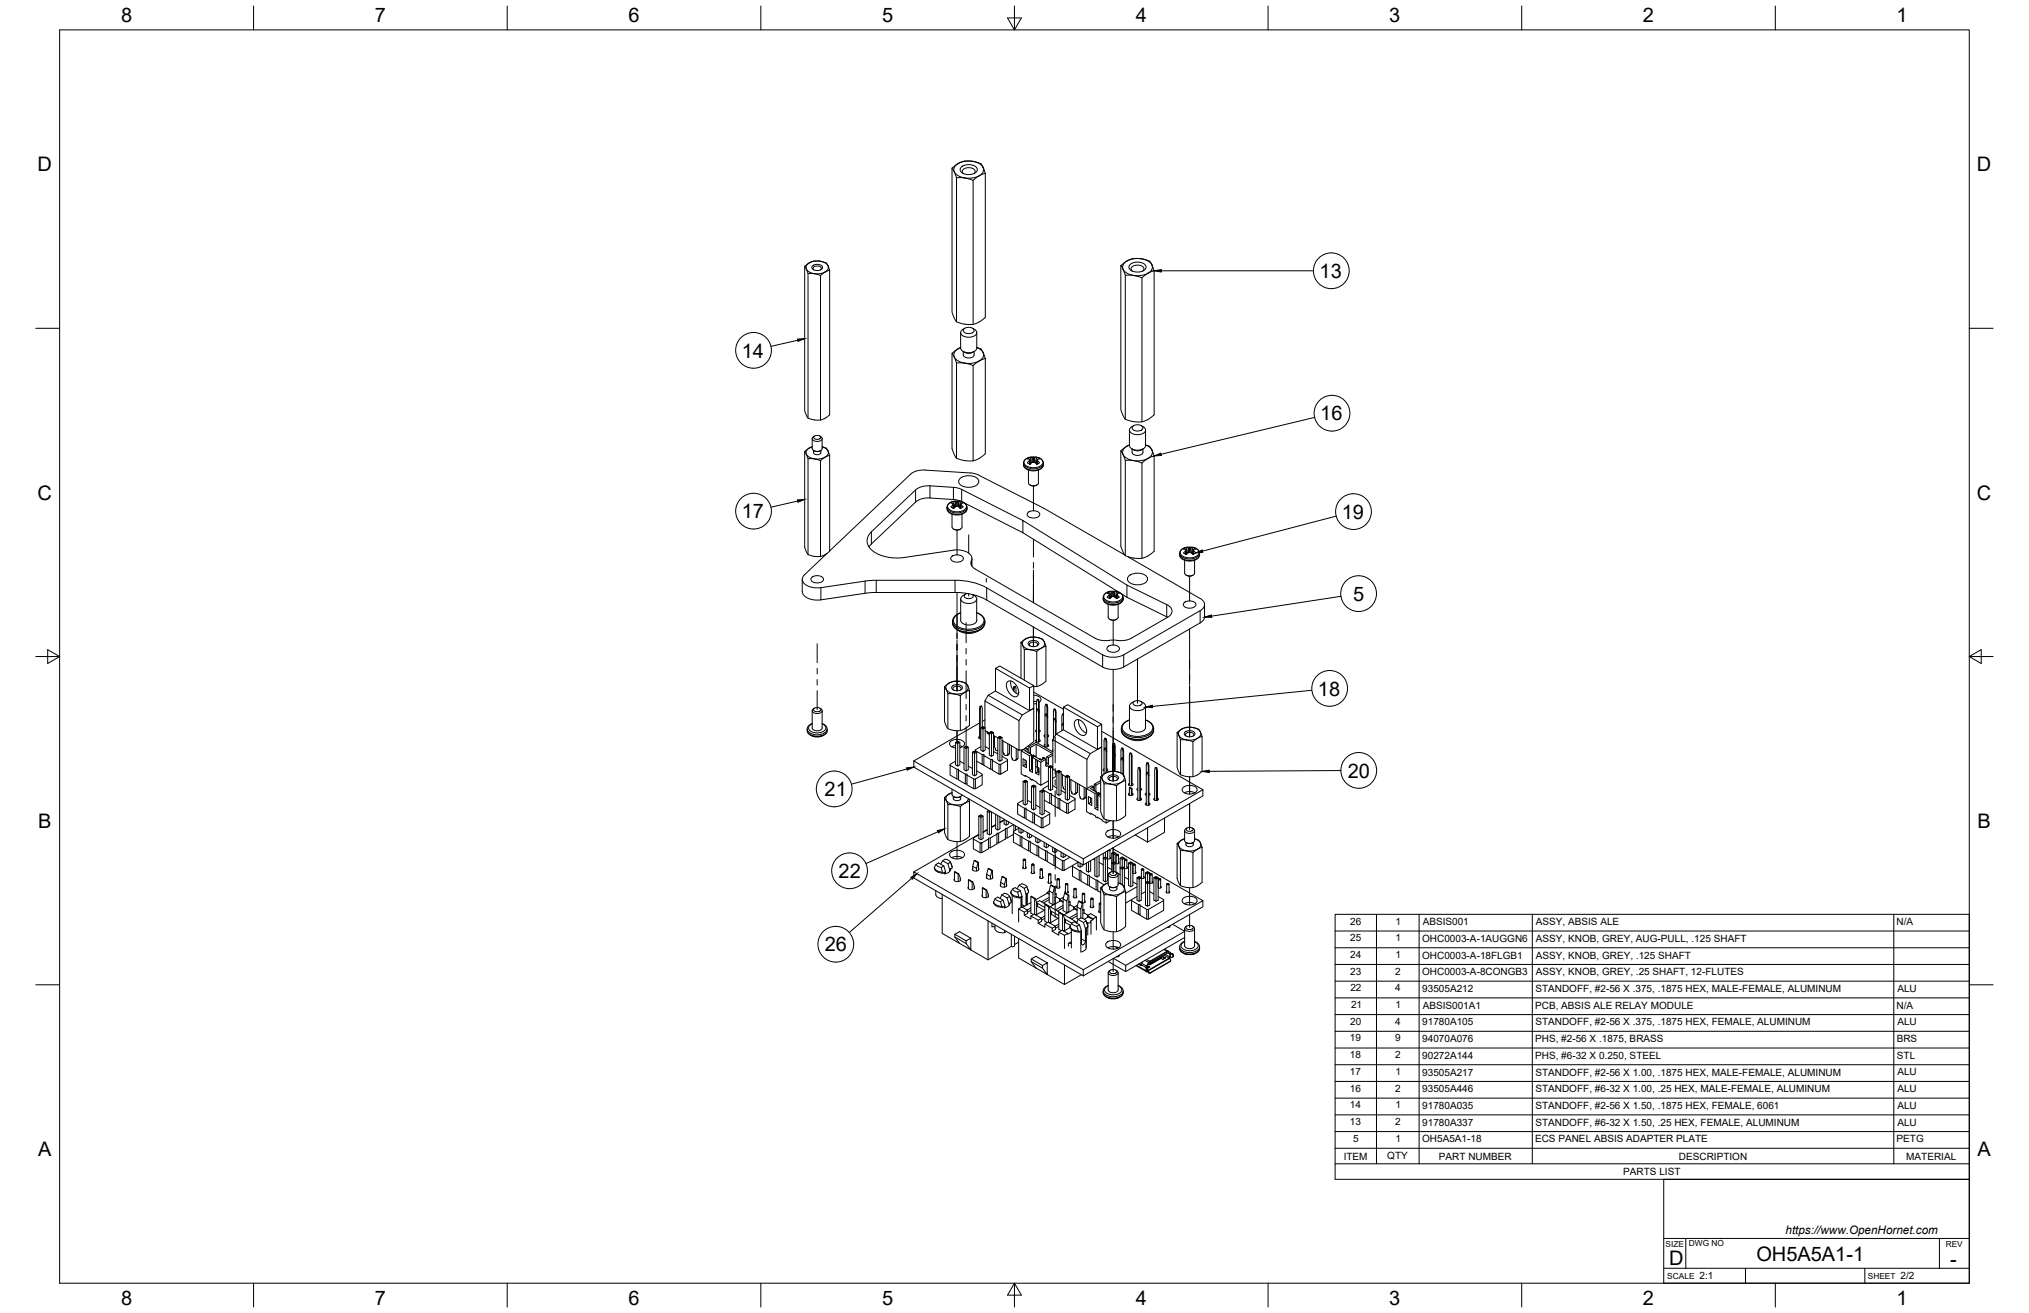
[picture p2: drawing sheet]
<svg xmlns="http://www.w3.org/2000/svg" width="864mm" height="559mm" viewBox="0 0 864 559" stroke-linecap="round" stroke-linejoin="round" font-family="sans-serif">
<defs><g id="words">
<g font-size="8.5">
<text x="51.6" y="9.4">8</text>
<text x="159.5" y="9.4">7</text>
<text x="267.5" y="9.4">6</text>
<text x="375.4" y="9.3">5</text>
<text x="483.4" y="9.4">4</text>
<text x="591.3" y="9.4">3</text>
<text x="699.3" y="9.4">2</text>
<text x="807.2" y="9.4">1</text>
<text x="16" y="72.9">D</text>
<text x="841.4" y="72.9">D</text>
<text x="561.6" y="118.3">13</text>
<text x="315.7" y="152.2">14</text>
<text x="561.9" y="178.9">16</text>
<text x="16" y="212.6">C</text>
<text x="841.4" y="212.6">C</text>
<text x="315.7" y="220.6">17</text>
<text x="571.1" y="220.7">19</text>
<text x="575.9" y="255.6">5</text>
<text x="560.9" y="296">18</text>
<text x="573.7" y="330.9">20</text>
<text x="351" y="338.8">21</text>
<text x="16.2" y="352.3">B</text>
<text x="841.7" y="352.3">B</text>
<text x="357" y="373.7">22</text>
<text x="351" y="404.9">26</text>
<text x="16.2" y="492">A</text>
<text x="841.7" y="492">A</text>
<text x="710.4" y="538.4">D</text>
<text x="747.6" y="536.7">OH5A5A1-1</text>
<text x="830.1" y="538.8">-</text>
<text x="51.6" y="555.5">8</text>
<text x="159.5" y="555.5">7</text>
<text x="267.5" y="555.5">6</text>
<text x="375.4" y="555.4">5</text>
<text x="483.4" y="555.5">4</text>
<text x="591.3" y="555.5">3</text>
<text x="699.3" y="555.5">2</text>
<text x="807.2" y="555.5">1</text>
</g>
<text font-size="5" x="760" y="525.2">https://www.OpenHornet.com</text>
<g font-size="4.3">
<text x="574.7" y="393.5">26</text>
<text x="593.9" y="393.5">1</text>
<text x="605.5" y="393.8">ABSIS001</text>
<text x="653.7" y="393.8">ASSY, ABSIS ALE</text>
<text x="807.3" y="393.8">N/A</text>
<text x="574.7" y="400.6">25</text>
<text x="593.9" y="400.6">1</text>
<text x="605.3" y="400.9">OHC0003-A-1AUGGN6</text>
<text x="653.7" y="400.9">ASSY, KNOB, GREY, AUG-PULL, .125 SHAFT</text>
<text x="574.7" y="407.7">24</text>
<text x="593.9" y="407.7">1</text>
<text x="605.3" y="408">OHC0003-A-18FLGB1</text>
<text x="653.7" y="408">ASSY, KNOB, GREY, .125 SHAFT</text>
<text x="574.7" y="414.8">23</text>
<text x="593.8" y="414.8">2</text>
<text x="605.3" y="415.1">OHC0003-A-8CONGB3</text>
<text x="653.7" y="415.1">ASSY, KNOB, GREY, .25 SHAFT, 12-FLUTES</text>
<text x="574.8" y="421.9">22</text>
<text x="593.8" y="421.9">4</text>
<text x="605.3" y="422.2">93505A212</text>
<text x="653.5" y="422.2">STANDOFF, #2-56 X .375, .1875 HEX, MALE-FEMALE, ALUMINUM</text>
<text x="807.6" y="422.1">ALU</text>
<text x="575" y="429">21</text>
<text x="593.9" y="429">1</text>
<text x="605.5" y="429.3">ABSIS001A1</text>
<text x="653.4" y="429.3">PCB, ABSIS ALE RELAY MODULE</text>
<text x="807.3" y="429.3">N/A</text>
<text x="574.7" y="436.1">20</text>
<text x="593.8" y="436.1">4</text>
<text x="605.3" y="436.4">91780A105</text>
<text x="653.5" y="436.4">STANDOFF, #2-56 X .375, .1875 HEX, FEMALE, ALUMINUM</text>
<text x="807.6" y="436.4">ALU</text>
<text x="574.6" y="443.3">19</text>
<text x="593.8" y="443.3">9</text>
<text x="605.3" y="443.5">94070A076</text>
<text x="653.4" y="443.5">PHS, #2-56 X .1875, BRASS</text>
<text x="807.3" y="443.5">BRS</text>
<text x="574.6" y="450.4">18</text>
<text x="593.8" y="450.4">2</text>
<text x="605.3" y="450.6">90272A144</text>
<text x="653.4" y="450.7">PHS, #6-32 X 0.250, STEEL</text>
<text x="807.4" y="450.7">STL</text>
<text x="574.6" y="457.5">17</text>
<text x="593.9" y="457.5">1</text>
<text x="605.3" y="457.7">93505A217</text>
<text x="653.5" y="457.8">STANDOFF, #2-56 X 1.00, .1875 HEX, MALE-FEMALE, ALUMINUM</text>
<text x="807.6" y="457.7">ALU</text>
<text x="574.6" y="464.6">16</text>
<text x="593.8" y="464.6">2</text>
<text x="605.3" y="464.8">93505A446</text>
<text x="653.5" y="464.9">STANDOFF, #6-32 X 1.00, .25 HEX, MALE-FEMALE, ALUMINUM</text>
<text x="807.6" y="464.8">ALU</text>
<text x="574.6" y="471.7">14</text>
<text x="593.9" y="471.7">1</text>
<text x="605.3" y="472">91780A035</text>
<text x="653.5" y="472">STANDOFF, #2-56 X 1.50, .1875 HEX, FEMALE, 6061</text>
<text x="807.6" y="471.9">ALU</text>
<text x="574.6" y="478.8">13</text>
<text x="593.8" y="478.8">2</text>
<text x="605.3" y="479.1">91780A337</text>
<text x="653.5" y="479.1">STANDOFF, #6-32 X 1.50, .25 HEX, FEMALE, ALUMINUM</text>
<text x="807.6" y="479">ALU</text>
<text x="575.9" y="485.9">5</text>
<text x="593.9" y="485.9">1</text>
<text x="605.3" y="486.2">OH5A5A1-18</text>
<text x="653.4" y="486.2">ECS PANEL ABSIS ADAPTER PLATE</text>
<text x="807.3" y="486.2">PETG</text>
<text x="571.9" y="493.5">ITEM</text>
<text x="590.5" y="493.4">QTY</text>
<text x="612.5" y="493.5">PART NUMBER</text>
<text x="714.6" y="493.5">DESCRIPTION</text>
<text x="811.4" y="493.5">MATERIAL</text>
<text x="690.9" y="500.1">PARTS LIST</text>
<text x="723.4" y="544.5">2:1</text>
<text x="809" y="544.5">2/2</text>
</g>
<g font-size="3.5">
<text x="708.9" y="530.9">SIZE</text>
<text x="718.9" y="530.5">DWG NO</text>
<text x="828.2" y="530.9">REV</text>
<text x="709.6" y="544.2">SCALE</text>
<text x="795" y="544.2">SHEET</text>
</g>
</g></defs>
<!-- layer: Visible -->
<g fill="none" stroke="#000" stroke-width=".43">
<path d="M405.2 71.6l1 1.6M405.2 71.6v61.3l1.3 3.1a5.1 5.1 0 0 0 4.4 2l2.6 .1 1.7-.3 2.1-1.1 2.1-1.6v-61.3M406.2 73.2l.4 .9a1.43 1.43 0 0 0 .6 1.4 1.43 1.43 0 0 0 1.5 .1l2 .2M406.2 73.1a5.8 5.8 0 0 0 4.5 2.6M407.1 75.7v61.2M409.2 71.1a4.7 4.7 0 0 1 6.8 .9 3.3 3.3 0 0 1-4.4 2.3 2.33 2.33 0 0 1-2.8-2.8zM410.1 73.9l-.5-.7a2.7 2.7 0 0 1 4-1.7l1.3 .9 .2 .8-.6 .7M413.9 68.7l1.5 .3a4.5 4.5 0 0 1 3.7 4 .65 .65 0 0 1 .1 .9 .65 .65 0 0 1-.8 .2l-1.6 .7M413.9 68.7l-4.2 .1-2.4 1.1-2.1 1.7M414 68.6a4.6 4.6 0 0 1 4.7 3.7l-.8 1.6-1.1 .9M414 68.6a7.4 7.4 0 0 0-7.9 2.9l.1 1.6M414.2 76.8v61.2"/>
<path d="M416.8 74.8l-1.7 1.2a1.63 1.63 0 0 1-2.5 .2l-1.9-.4M416.8 74.8a9.8 9.8 0 0 1-6.1 .9M342.5 113.3l1 1.8a1.2 1.2 0 0 0 .5 1.3 1.2 1.2 0 0 0 1.3 0l1.3 .1M342.5 113.3v61.6l1.1 2.5a1.78 1.78 0 0 0 1.9 1.1l3.7 .3 2.1-.9 1.8-1.4v-61.5M343.9 116.4v61.5M344.4 111.9l-1.9 1.4M344.4 111.9a2.09 2.09 0 0 0-1.3 2.1 2.09 2.09 0 0 0 1.6 1.9l1.9 .6M345.8 113.2a2.82 2.82 0 0 1 4.3 .6 2.65 2.65 0 0 1-4.6 0zM346.4 114.8l-.3-.2a1.56 1.56 0 0 1 2.5-1.3l1 .7-.4 .8M349 111.2l1.3 .3a2.22 2.22 0 0 1 2.1 1.6M349 111.2l-2.6-.1-2 .8M349.1 111.2l1.8 .5 1.5 1.4"/>
<path d="M349.1 111.2h-2.9l-1.8 .7M349.2 117.2v61.6M351.2 115.8l-.7 .4a1.79 1.79 0 0 1-2.8 .5l-1.1-.2M351.2 115.8l-1.8 .6-2.8 .1M352.4 113.1l.4 1.1a.84 .84 0 0 1 0 .9 .84 .84 0 0 1-.9 .3l-.7 .4M352.4 113.1v1.4l-1.2 1.3M477.1 113.1l.9 1.5M477.1 113.1v61.2l1.2 3.1a5.1 5.1 0 0 0 4.6 2.1l2.9 .1 1.4-.4 2.2-1.2 1.8-1.5v-61.2M478 114.6l.4 1a1.43 1.43 0 0 0 .6 1.4 1.43 1.43 0 0 0 1.6 .1l4.3 .7a1.67 1.67 0 0 0 2.5-.7l1.2-.8M478 114.6a8.3 8.3 0 0 0 10 2l.7-.3M479 117.1v61.3M479.7 111.1l2-.9 1.3-.2 4.3 .5a3.1 3.1 0 0 1 3 2.2"/>
<path d="M479.7 111.1l-2.6 2M479.7 111.1a9.1 9.1 0 0 1 10.3 1.2l.3 .4M479.7 111.1l-1.2 .9-.6 1 .1 1.6M481 112.6a4.7 4.7 0 0 1 6.8 .8 3.3 3.3 0 0 1-4.3 2.4 2.33 2.33 0 0 1-2.8-2.8zM481.9 115.4l-.5-.8a2.7 2.7 0 0 1 4-1.6l1.4 .9 .1 .7-.5 .8M486.1 118.2v61.3M490.3 112.7l.6 1.6a.61 .61 0 0 1 .3 .7 .61 .61 0 0 1-.7 .4l-1.9 .9M490.3 112.7l.1 1.7-.6 1-1.1 .9M410.3 140a2.83 2.83 0 0 1 4.3 .6 2.67 2.67 0 0 1-4.6 0zM410.7 139.7l-.8 .5a1.6 1.6 0 0 0-1 1.8 1.6 1.6 0 0 0 1.6 1.2 4.3 4.3 0 0 0 5.2-1.4l-.1-.9-.9-.7M413.9 139.7l.8 .5M405.2 150.4v40.5l1.2 3.1a2.84 2.84 0 0 0 3 1.8l4.8 .3 2.6-1 2.6-2v-40.5"/>
<path d="M405.4 150.2l3.5-2.3a3.6 3.6 0 0 0-2.7 4.1l-1-1.6zM406.2 152l.4 .9a1.44 1.44 0 0 0 .6 1.5 1.44 1.44 0 0 0 1.5 0l2 .2M406.2 152a5.8 5.8 0 0 0 4.5 2.6M407.1 154.5v40.5M408.9 141.6v6.5a4.1 4.1 0 0 0 6.1 1.3l.8-1.3-.1-6.5M409.9 149.6a3.9 3.9 0 0 0 4.8 0M410 149.6v1.4a2.67 2.67 0 0 0 4.6 0M410.7 154.6l3.5 1M414.2 155.6v40.5M414.6 149.6v1.4M416.8 153.6l-2.6 2M416.8 153.6a9.8 9.8 0 0 1-6.1 1"/>
<path d="M419.4 152.6l-1.3-3.1a2.51 2.51 0 0 0-2.4-1.6 3.1 3.1 0 0 1 2.2 4.8l-1.1 .9M419.4 152.6l-2.6 1M342.5 192.2v40.7l1.1 2.6a6.3 6.3 0 0 0 4.4 1.4l2.4-.4 2.7-1.9v-40.8M343.9 195.2v40.8M344.4 190.7l-1.1 .8a.93 .93 0 0 0-.6 .8 .93 .93 0 0 0 .4 .9l.4 .8a1.2 1.2 0 0 0 .5 1.2 1.2 1.2 0 0 0 1.3 0l1.3 .1M344.4 190.7l1.3-.6zM344.4 190.7a2.09 2.09 0 0 0-1.3 2.1 2.09 2.09 0 0 0 1.6 1.9l1.9 .6M345.7 186.7v4.2a2.47 2.47 0 0 0 4.2 0v-4.2M346.2 191.7a1.66 1.66 0 0 0 1.2 1.8 1.66 1.66 0 0 0 2-.9M346.3 191.8l1.3 .4 1.7-.4 .1 .8M346.5 185.8a1.75 1.75 0 0 1 2.8 .5 1.69 1.69 0 0 1-3-.3zM346.6 195.3l2.6 .7"/>
<path d="M346.8 185.5a1.18 1.18 0 0 0-1.1 1.5 1.18 1.18 0 0 0 1.6 .8h1.1a1.18 1.18 0 0 0 1.5-.8 1.18 1.18 0 0 0-1-1.5M349.2 196v40.8M349.9 190.2h.2a2.39 2.39 0 0 1 2.3 1.7l-.9-1zM351.2 194.6l-2 1.4M351.2 194.6l-1.8 .6-2.8 .1M352.4 191.9l.7 1.9M352.4 191.9v1.4l-1.2 1.3M353.1 193.8l-1.9 .8M436.2 195.7l.5-.4a6 6 0 0 1 5.7-.4l1.5 1.3 .2 1.8-1.1 1.5-2 .8-2.9-.1-1.8-1-.7-1.3 .1-1.2zM438.2 196l-.1 .1a.8 .8 0 0 0-.6 .9 .8 .8 0 0 0 1 .6M438.3 195.7l.2 1.9M438.3 195.7l-.2 .4"/>
<path d="M438.5 194.6l.8 .2M438.5 194.7l.3 2M438.5 194.7l-1.2 .6 1 .4M438.8 196.7l.4 .2M438.9 196.7l-.4 .1M439.2 196.9h.1M439.3 196.8l-.8 .8M439.3 194.8h.1M439.4 196.8h-.1M439.4 194.8h.5M439.9 196.6l.5 .2M439.9 196.6l-.5 .2"/>
<path d="M440.3 194.8h-.4M440.5 196.9h.1M440.9 196.7l-.4 .2M440.9 196.7l.4 .1M441.2 194.7l-.3 2M441.3 194.7l1.1 .6-.8 .2M441.3 194.6l-1 .2M441.4 195.7l-.2 1.9M441.4 195.7l.2 .4M441.6 196v.1M441.6 195.5l-.2 .2M441.6 196.1l.8 .8a1.06 1.06 0 0 1-1 .7 1.06 1.06 0 0 1-1-.8"/>
<path d="M441.6 195.5h.1M477.1 191.9l3.6-2.5a3.6 3.6 0 0 0-2.7 4zM477.1 191.9v40.5l1.2 3.2a5.2 5.2 0 0 0 4.4 2l2.6 .1 1.8-.4 2-1 2.1-1.7v-40.5M478 193.4l.4 1a1.43 1.43 0 0 0 .6 1.4 1.43 1.43 0 0 0 1.6 .1l3 .3 2.5 .8M478 193.4a8.3 8.3 0 0 0 10 2l.7-.3M479 196v40.5M480.7 183v6.6a4.1 4.1 0 0 0 6.1 1.3l.8-1.3v-6.6M481.7 191a3.9 3.9 0 0 0 4.9 0M481.8 191.1v1.4a2.67 2.67 0 0 0 4.7 0v-1.4M482.1 181.4a2.83 2.83 0 0 1 4.4 .7 2.67 2.67 0 0 1-4.7 0zM482.5 181.2l-.8 .4a1.6 1.6 0 0 0-.9 1.8 1.6 1.6 0 0 0 1.5 1.3 4.3 4.3 0 0 0 5.3-1.5l-.5-1.2-1.3-.8M486.1 197v40.6"/>
<path d="M487.6 189.4a3.1 3.1 0 0 1 2.7 2.1l-1-1.2zM488.6 195.1l-2.5 1.9M490.3 191.5l.9 2.6M490.3 191.5l.1 1.7-.6 1-1.1 .9M491.2 194.1l-2.6 1M387.6 201.8a8.4 8.4 0 0 1 6.1-1.7l19.9 1.2 3.2 1M387.6 201.8l-34.5 32.7M403.7 214.5l.5-.5a6 6 0 0 1 5.6-.3l1.5 1.2 .2 1.9-.9 1.4-2.1 .9-2.7-.1-2-1-.7-1.4 .1-1.3zM405.2 218.8v5.5a2.47 2.47 0 0 0 4.3 0l-.1-5.5M405.6 214.9l-.8 .8a1.38 1.38 0 0 0 2.3-.2h.7M405.6 214.8v.1M405.8 214.5l.2 1.8"/>
<path d="M405.9 213.4l.4 2.1 .4 .2M405.9 213.4l1.9 .2M406 213.4l-1.2 .7a.6 .6 0 0 1 .6 0 .6 .6 0 0 1 .3 .6l-.1 .1M406.3 215.5l-.4 .1M406.7 215.7h.1M407.8 215.6h.1M407.9 213.5l-.1 .1M408 215.7h.1M408.3 215.5l-.3 .2M408.4 215.5l.4 .1M408.7 203.6a5.7 5.7 0 0 1 7.8 .9 2.93 2.93 0 0 1-3.4 2.9 4.4 4.4 0 0 1-5.1-2.5zM408.7 213.4l-.4 2.1"/>
<path d="M408.7 213.4l1.2 .7-1 .4M408.7 213.4l-.8 .2M408.9 214.5l-.2 1.8M408.9 214.6l.2 .3a.79 .79 0 0 1 .6 .9 .79 .79 0 0 1-1 .6l-.8-.8M408.9 214.5h.1M409.3 208.3l-2.8-.8-10.7-.7a8.5 8.5 0 0 0-6.1 1.7l-18.8 17.8a5.2 5.2 0 0 0 1.5 8.8 19.1 19.1 0 0 0 12.5 2.2l20.8-3.1M409.3 208.3l26.1 13.2M409.4 213.5l-2.9-.9-10.7-.7a8.5 8.5 0 0 0-6.1 1.8l-19.8 19M410.5 214.1l24.9 12.6M416.8 202.4l27.6 13.9 34.3 19.9M437.5 218.1a3.4 3.4 0 0 1 5.1 .8 3.1 3.1 0 0 1-5.4 0zM437.7 200.1v5.4"/>
<path d="M437.7 205.5a2.47 2.47 0 0 0 4.3 0M438.4 206.4l1.7 .5 1.2-.5M442 200.1v5.4M352.1 235.5l-9.7 9.1a2.78 2.78 0 0 0-.8 2.9 2.78 2.78 0 0 0 2.3 1.9l2.2 .7 2.5 .1 23-3.2h34.9a27.3 27.3 0 0 1 13.5 3.2l49.3 28.5a10 10 0 0 0 9 0l32.5-18.8M405 236.9a3.4 3.4 0 0 1 5 .8 3.1 3.1 0 0 1-5.4 0zM405.8 234.1a7.3 7.3 0 0 1 7.8 2.9l.1 1.1a2.8 2.8 0 0 0 1.4 4.1l50.9 29.4a14 14 0 0 0 8.4 .8 10.8 10.8 0 0 0 7.2-.8l15.4-8.9M405.8 225.2l1.3 .4 1.4-.2M408.8 225.2l-.4 .2M413.7 237.7v3.2M435.4 226.7v-5.2l44.3 27.5M435.4 226.7l40.7 25.3M479.9 236.8l30.9 17.9a2.74 2.74 0 0 1 1.9 2.6 2.74 2.74 0 0 1-1.9 2.6"/>
<path d="M502.7 234.1l.5-.5a5.9 5.9 0 0 1 5.6-.3l1.5 1.2 .3 1.7a4.6 4.6 0 0 1-6.2 2.3l-.8-.3a2.43 2.43 0 0 1-1.5-2.1l.1-1.1zM504.2 238.4v5.5a2.47 2.47 0 0 0 4.3 0l-.1-5.5M504.6 233.8v.1M504.6 234.5l-.8 .8M504.6 233.9l.2 .2M504.6 234.4v.1M504.8 234.2l-.2 .2M504.8 234.1l.2 1.8M504.8 234.1h.1M504.9 233l.4 2.1M504.9 233l.9 .1M504.9 233l-1.1 .7 .8 .1"/>
<path d="M505.3 235.1l.4 .1M505.3 235.1l-.4 .1M505.8 235.2a1.06 1.06 0 0 1-.9 .8 1.06 1.06 0 0 1-1.1-.7M505.8 233.1l.1 .1M505.9 233.2h.4M505.9 235.2h-.1M506.3 235l-.4 .1M506.3 235h.1M506.3 233.2h.1M506.4 235l.4 .1M506.8 233.2h-.4M506.8 235.2h.1"/>
<path d="M506.9 233.1l-.1 .1M506.9 235.2a1.06 1.06 0 0 0 .9 .8 1.06 1.06 0 0 0 1.1-.7M507 235.2h.1M507.3 235.1l-.3 .2M507.4 235.1l.4 .1M507.7 233l-.4 2.1M507.7 233l1.2 .7-.8 .1M507.7 233l-.8 .1M507.9 234.1l-.2 1.8M507.9 234.2l.1 .2M507.9 234.1h.1M508 233.9l-.1 .2"/>
<path d="M508.1 234.4v.1M508.1 234.5l.8 .8M508.1 233.8v.1M341.5 246.5v5.2a5.4 5.4 0 0 0 5.7 3.7l23.7-3.2h35.6a27.3 27.3 0 0 1 13.5 3.2l49.3 28.5a10 10 0 0 0 9-.1l33.1-19.1 1.2-1.7 .1-5.7M345.5 245.8a3.4 3.4 0 0 1 5 .7 3.1 3.1 0 0 1-5.4 0zM408.9 254.9v9.2M410.9 252.9l-1 .6a1.58 1.58 0 0 0-1 1.8 1.58 1.58 0 0 0 1.6 1.2 4.3 4.3 0 0 0 5.2-1.4l-.1-.9-.9-.7M411.9 252.6a1.1 1.1 0 0 0-1.5 .9 1.1 1.1 0 0 0 1.3 1.2 1.64 1.64 0 0 0 2.4-1.5l-.2-.2M413.9 253l.8 .5M415.7 254.9v9.2M470.1 252.9l.6-.5a5.9 5.9 0 0 1 5.6-.3l1.6 1.3 .1 1.9-1 1.4-2 .8-3.1-.2-1.8-1-.5-1.3v-1.3zM471.7 257.2v5.5a2.47 2.47 0 0 0 4.2 0v-5.5"/>
<path d="M472.2 252.9l.3 1.8M472.2 252.9l-1-.4 1.2-.7 .4 2M472.3 252.9l-.2 .3a.79 .79 0 0 0-.7 1 .79 .79 0 0 0 1 .6M472.4 251.8l.9 .1M472.8 253.8l.3 .2M472.8 253.8l-.4 .2M473.1 254h.1M473.3 251.9h.1M474.3 251.9h-1M474.5 254h-.1M474.8 253.8l-.3 .2M474.8 253.8l.4 .2"/>
<path d="M475.2 251.8l-.9 .1M475.3 252.9l-.2 1.8M475.4 252.9l.1 .3M475.5 253.2l.1 .1M475.5 252.7l-.1 .2M475.6 253.2l.8 .9a1.38 1.38 0 0 1-2.3-.3l-.8 .1-.9 .9M475.6 252.6l.8-.1-1.2-.7-.4 2M475.6 252.6h-.1M477.4 252.8l2.3 1.4M479.7 249l16.9 8.3a2.69 2.69 0 0 1 2.2 2.6 2.69 2.69 0 0 1-2 2.7l-17.1-8.4zM480.6 245a5.7 5.7 0 0 1 7.8 .9 2.93 2.93 0 0 1-3.4 3 4.4 4.4 0 0 1-5.2-2.5zM504 256.5a3.4 3.4 0 0 1 5 .8 3.1 3.1 0 0 1-5.4 0z"/>
<path d="M504.8 244.8l1.8 .4 1.2-.4M408.9 264a4.1 4.1 0 0 0 6.1 1.3l.7-1.3M408.9 260.8l-2.1 1.1-1.2 1.6-.1 2.1 1 1.7M415.7 260.8l1.6 .7 1.4 1.3 .4 1.3-.1 1.9a6.5 6.5 0 0 1-6.7 3.6l-3-.6-2.8-1.7M434.6 273.4l.9 1.8a1.22 1.22 0 0 0 .5 1.2 1.22 1.22 0 0 0 1.3 0l1.3 .1M434.6 273.4l.1 15.3M436 276.5v13M436.5 271.9l-1.9 1.5M436.5 271.9a2.09 2.09 0 0 0-1.4 2.2 2.09 2.09 0 0 0 1.7 1.9l1.8 .5M437.9 273.2a2.82 2.82 0 0 1 4.3 .7 2.65 2.65 0 0 1-4.6 0zM438.5 274.9l-.3-.3a1.56 1.56 0 0 1 2.4-1.2l1 .6-.3 .9M441.1 271.2l2.6 .8 .8 1.2"/>
<path d="M441.1 271.2h-2.7l-1.9 .7M441.1 271.2l1.9 .6 1.5 1.4M441.1 271.2h-2.1l-2.5 .7M441.3 277.3v14.9M444.5 273.2l.3 .9a.78 .78 0 0 1 .2 1 .78 .78 0 0 1-1 .3l-1.5 .9a1.8 1.8 0 0 1-2.8 .5l-1.1-.3M444.5 273.2a2.56 2.56 0 0 1-2.4 3.1l-3.5 .2M445.2 275.1v14.8l-2.6 1.8-2.6 .5M471.5 275.3a3.4 3.4 0 0 1 5 .8 3.1 3.1 0 0 1-5.4 0zM472.3 263.5l1.3 .5 1.7-.5M402 292.2l.7 1.2M402 292.2v14.8l1.1 2.6a6.3 6.3 0 0 0 4.4 1.4l2.4-.4 2.7-1.9v-14.9M402.7 293.4l.3 .6a1.2 1.2 0 0 0 .5 1.2 1.2 1.2 0 0 0 1.3 0l1.3 .1"/>
<path d="M402.7 293.4l1.5 1.3 1.9 .6M403.4 295.3v14.8M404 290.7l1.9-.8 3.9 .4a2.28 2.28 0 0 1 2.1 1.7M404 290.7l-2 1.5M404 290.7a6.5 6.5 0 0 1 8 1.3M404 290.7l-1.3 1.3v1.4M405.3 292a2.82 2.82 0 0 1 4.3 .7 2.65 2.65 0 0 1-4.6 0zM405.9 293.7l-.2-.3a1.56 1.56 0 0 1 2.4-1.3l1 .7-.3 .9M408.7 296.1v14.8M410.7 294.6l-.7 .5a1.82 1.82 0 0 1-2.8 .5l-1.1-.3M410.7 294.6l-2.5 .8-2.1-.1M411.9 292l.3 .7a.8 .8 0 0 1 .4 1 .8 .8 0 0 1-1 .5l-.9 .4"/>
<path d="M412 292v1.4l-1.3 1.2M419.2 298.3v11.4M420.6 295.9l-1.4 2.4 14.5 8.4M423.7 284.5v9.6l14.5 8.4M423.7 294.1l-3.1 1.8 14.5 8.3M428.9 290.1a3.3 3.3 0 0 1 4.2 2.6 2.36 2.36 0 0 1-1 3.9 5 5 0 0 1-3.5-6.1zM430.2 289.8a5.4 5.4 0 0 0 3.3 5.7M431.3 293.4v.5M431.5 292.3l.3 .2-.2 1.1-.3-.2zM431.5 292.3l.7-.1-.4 .3M431.6 293.6v.6M432.2 292.2l.2 2.8"/>
<path d="M438.2 292.8v9.7l1.8-1.1M440 291.8l-1.8 1-14.5-8.3 1.8-1.1 14.5 8.4v9.6M440 294.6l12.6 7.3M440 295.9a2.45 2.45 0 0 1 3 2.3l-.7 .7-.2-1.1-.3 .2 .2 1.1M440 298.5l1.2 .2M441.2 299.4l-1.2 .2M441.4 297.7l-.2 5M442.1 297.8l-.7-.1 .4 .3M445 299.8l-.2 5M445.7 299.9l-.7-.1 .4 .2M482.4 298.8a2.24 2.24 0 0 1 3.7 .7 2.42 2.42 0 0 1-3.9 0zM482.8 298.5a2.5 2.5 0 0 0-2 2.2 4.2 4.2 0 0 0 6.8 0v-.4a2.91 2.91 0 0 0-2.1-1.8"/>
<path d="M345.7 302.5v7.3a2.47 2.47 0 0 0 4.2 0v-7.3M345.7 307.9l-1.5 .9-.6 1.2 .1 1.6 1 1.1a5.9 5.9 0 0 0 5.5 .4l1.6-1.2 .2-1.8-.6-1.3-1.5-.9M346.3 301.6l-.6 .7a2.31 2.31 0 0 0 3.6 1l.6-1-.6-.7M346.4 301.6a1.86 1.86 0 0 1 3 .6 1.8 1.8 0 0 1-3.1-.3zM346.7 301.4l-.4 .2M348.9 301.4l.4 .2M406.7 317.3l-1.6 .5M407.2 315.7l.4-.3 .5 .3-.5 .3zM407.2 315.7l-.5 .3 .9 .5v-.5M408.1 315.7l.4 .3-.9 .5v9.5l-.9-.5v-9.5M408.5 316v9.5l-.9 .5M408.5 317.4l1.1 .4"/>
<path d="M408.5 318.2a1.63 1.63 0 0 0 1.9-1.1 1.63 1.63 0 0 0-1-2 3.9 3.9 0 0 0-5.3 1.3l.7 1.3 1.9 .6M410.3 318.1v9.5l.9 .5M410.8 317.8l.4-.3 .5 .3-.5 .3zM410.8 317.8l-.5 .3 .9 .5v9.5l.9-.5v-9.5M411.2 318.1v.5l.9-.5M411.7 317.8l.4 .3M414.4 319.9l.4-.3 .5 .3-.5 .2zM414.4 319.9l-.5 .2M415.2 319.5v.3M415.3 319.9l.4 .2M416.9 307.7l-28 16.2M416.9 301.7v12.7"/>
<path d="M417 313.4l-.4 .7 .9 .4M417.2 300.6l.2 .2-.2 1.1-.3-.2zM417.2 300.6l.7-.1-.5 .3M417.2 301.9v12.6M417.5 309.8v9.5l.9 .5M417.5 317.7l-2.3 1.4v.4l2.8 1.7M417.9 300.5l.2 8.9M418 309.5l.4-.3 .4 .3-.4 .3zM418 309.5l-.5 .3 .9 .5v9.5l.9-.5v-9.5M418.8 309.5l.5 .3-.9 .5v-.5M419.2 306.4l-1.1 .6M419.3 317.7l1.8 1.1"/>
<path d="M419.3 310.9l1.8 1.1M420.3 311.5l-.1 .6 .9 .3M420.5 311.7v.6M420.8 311.8v.6M421.5 311.6l.5-.3 .4 .3-.4 .2zM421.5 311.6l-.4 .2 .9 .6v-.6M422.4 311.6l.5 .2-.9 .6v9.5l-.9-.5v-9.6M422.9 311.8v9.6l-.9 .5M422.9 319.8l1.8 1M422.9 313l1.8 1M423.3 313.2v4.7l.4 1.3M423.7 318.6l.1 .6 .9 .3"/>
<path d="M424.7 313.9v9.5l.9 .6M425.1 313.6l.5-.2 .4 .2-.4 .3zM425.1 313.6l-.4 .3 .9 .5v9.6l.9-.6v-9.5M425.6 313.9v.5l.9-.5M426 313.6l.5 .3M426.5 315.1l7.2 4.2M426.9 315.3v4.7l.4 1.2M428.9 316.5v4.7M429.7 316.9v3.8l-1.2 .8M430.5 317.4v4.7l.4 1.2M432.5 318.6v4.6M433.3 319v3.8l-1.2 .8"/>
<path d="M434.7 319.6v9.8l1.7 1 .2-.2M435.1 304.2l4.9-2.8v14.2l-4.5 3.4-1.8 .3v-12.6zM437.5 318.8l-.7-.4-2.1 1.2 3.5 2M437.9 317.7v2.8M438.6 318.1v2.8M438.6 318.1l-.7-.4 3.1-1.8 7.1 4.1M440 301.4h.1M441 316.7l-2.4 1.4M441.2 310.6l-.4 .5 .4 .5M441.2 314.7l-.3 .2a.86 .86 0 0 0 .9 .9 .86 .86 0 0 0 .8-.9l-.3-.2M441.4 301.9l-.2 13.8M441.8 302.1l.3-.1 .2 1.1-.3 .1z"/>
<path d="M442 301.9v-2.8l.3-.2v16.8M442 303.2v12.6M442.1 302l-.7-.1 .4 .2M442.3 310.6l.5 .5-.5 .5M444.8 316.8l-.3 .2a.86 .86 0 0 0 .9 .9 .86 .86 0 0 0 .8-.9l-.3-.2M444.8 312.7l-.4 .5 .4 .4M445 304l-.2 13.8M445.4 304.2l-.4-.2h.6v-2.8l.3-.2v16.8M445.4 304.2l.3-.2 .2 1.1-.3 .2zM445.6 305.3v12.6M445.9 301l-.2-1.1-.3 .1 .2 1.2M445.9 312.7l.5 .5-.5 .4"/>
<path d="M448.1 314.8v12.6l1.8 1M448.1 319v.7M448.1 314.9v.7M448.6 301.9l.7 .1-.7-.1-.2 .8v11.7M448.6 306l.7 .1-.7-.1-.2 .9M449.2 303.2v2.9M449.2 307.4v5.5M449.3 302l.2 1.1-.3 .1-.2-1.1M449.3 306.1l.2 1.1-.3 .2-.2-1.1M449.5 303.1v9.3M449.5 312.4l-1.4 2.4 14.5 8.4M452.2 304l-.2 4.9"/>
<path d="M452.2 308.1l-.2 2.9M452.6 300.9v9.7l14.5 8.3M452.6 310.6l-3.1 1.8 14.5 8.3M452.6 303.9l-.4 .1 .4 .4M452.6 308.3v.2M452.6 308l-.4 .1 .4 .2M457.8 306.5a3.3 3.3 0 0 1 4.3 2.7 2.36 2.36 0 0 1-1.1 3.8 5 5 0 0 1-3.5-6.1zM459.1 306.3a5.4 5.4 0 0 0 3.3 5.7M467.1 309.3v9.6l1.8-1M468.9 317.9h.1M468.9 308.3l-1.8 1-14.5-8.4 1.8-1 14.5 8.4v9.6M468.9 311.2l43.1 24.9"/>
<path d="M470.1 314.3l.7 .1-.7-.1-.2 .9v4.1M470.1 318.5l-.2 10.9M470.6 318.7l.2-.1 .3 1.1-.3 .1zM470.8 315.7v2.8M470.8 319.8v9.1M470.8 314.4l.3 1.1-.3 .2-.2-1.1M470.8 318.6l-.7-.1 .5 .2M471.1 315.5v13.3M473.7 316.4l.7 .1-.7-.1-.2 .8v4.2M474.4 317.7v2.9M474.4 316.5l.2 1.1-.2 .1-.2-1.1M474.6 317.6v10.7"/>
<path d="M477.3 318.5l.7 .1-.7-.1-.2 .8v4.2M478 319.8v2.9M478 318.6l.2 1.1-.2 .1-.2-1.1M478.2 319.7v10.3M480.7 300.5v9.2a4.1 4.1 0 0 0 6.1 1.2l.8-1.2v-9.2M480.7 306.4l-2 1-1.2 1.6-.1 2.3 .9 1.6M487.6 306.4l1.9 1 1.1 1.2 .4 1.2-.1 1.7a6.1 6.1 0 0 1-5.7 3.7h-2.1l-2-.5-2.7-1.8M501 311.8l.7 1.2M501 311.8v14.8l1.1 2.6a6.1 6.1 0 0 0 4.4 1.4l2.6-.5 2.5-1.8v-14.9M501.7 313a6.5 6.5 0 0 0 8 1.2M501.7 313l.3 .6a1.2 1.2 0 0 0 .5 1.2 1.2 1.2 0 0 0 1.3 0l2.3 .3a1.83 1.83 0 0 0 2.8-.4l.8-.5M502.4 314.9v14.8"/>
<path d="M503 310.3l-2 1.5M503 310.3l-1.3 1.3v1.4M504.3 311.6a2.82 2.82 0 0 1 4.3 .7 2.65 2.65 0 0 1-4.6 0zM504.9 313.3l-.2-.3a1.56 1.56 0 0 1 2.4-1.3l1 .7-.3 .9M507.6 309.6l1.2 .3a2.26 2.26 0 0 1 2.1 1.7M507.6 309.6l-2.7-.1-1.9 .8M507.6 309.6l1.9 .6 1.4 1.4M507.6 309.6h-2.2l-2.4 .7M507.7 315.7v14.8M510.9 311.6l.3 .7a.8 .8 0 0 1 .4 1 .8 .8 0 0 1-1 .5l-.9 .4M510.9 311.6v1.4l-1.2 1.2M388.9 323.9v2.6l72.2 41.6 50.9-29.4v-2.6"/>
<path d="M388.9 323.9l72.2 41.6 50.9-29.4M402 339.4v14.8l1.1 2.6a6.3 6.3 0 0 0 4.4 1.4l2.4-.4 2.7-1.9v-14.9M404 337.9l-1.2 .8a.96 .96 0 0 0-.2 1.7l.1 .2M404 337.9l-1.3 1.3v1.4M405.2 335.9v2.2a2.55 2.55 0 0 0 4.2 .2M405.2 337.4l-1.2 .5M405.7 338.9a1.59 1.59 0 0 0 1.6 1.9 1.59 1.59 0 0 0 1.6-1.9M405.8 339l1.3 .5 1.4-.3M406.7 324l-2.3 1.3v4.6l2.9 1.6v-4.1l-2.9-1.7M407.3 327.4h.7v4.5l2.9 1.7v-4.1l-2.9-1.7M407.3 331.5h.7M408.5 324l1.8 1"/>
<path d="M408.8 339l-.4 .2M410.9 329.5h.7v4.5l2.8 1.7v-4.2l-2.8-1.6M410.9 333.6h.7M412.1 339.8l-.2 .9-1.2 1.1M412.1 326l1.8 1.1M412.2 339.9l.4 1.1M413.9 320.1l.9 .6v9.5l.9-.5v-9.6M413.9 320.1v9.6l.9 .5M414.4 331.5h.8v4.2h-.8M414.8 320.1v.6l.9-.6M415.7 328.1l2.3 1.4v.4l-2.8 1.6M415.7 324l2.3 1.3"/>
<path d="M418 329.9v4.1l-2.8 1.7M418 325.3h.8M418.8 321.6v-.4h-.8v4.1M421.6 323.2l-2.8-1.6v4.1l2.8 1.7v-4.2h.8v.4M421.6 327.4h.8M425.2 325.3l-2.8-1.7v4.2l2.8 1.7v-4.2h.7M425.2 329.5h.7M426.5 321.9l2.3 1.3v4.6l-2.9 1.7M427.3 320.7a1.08 1.08 0 0 0 .9 .9 1.08 1.08 0 0 0 1.2-.7M428.8 323.6l-2.9 1.7v4.2M429.3 321v.2M430.9 322.7a1.08 1.08 0 0 0 .9 1 1.08 1.08 0 0 0 1.2-.7"/>
<path d="M432.8 323.1v.2M435.9 332.3l.5-.3 .4 .3-.4 .3zM435.9 332.3l-.4 .3 .9 .5v-.5M436.3 323.5v1.9l.6 .4M436.3 325.4l-.9 .5 1.5 .8v-2.9l-1.5-.8v2.9M436.4 330.4v-.4l2.8 2 .3-.2M436.8 332.3l.5 .3-.9 .5v9.5l-.9-.5v-9.5M437.3 332.6v9.5l-.9 .5M437.5 320.2v-1.4l-1.3 .7 2.8 1.6M439 334.6v9.6l.9 .5M439 321.1v6.4l.5 .2M439 321.1l-.8 .5v6.4l1.3 .7v-6.3l.8-.5"/>
<path d="M439 327.5l-.8 .5M439.1 321.8v4.8l.4 .3M439.1 324.7h-.1M439.2 332v-.3l3.8 2.5M439.5 322.4l1.3 .8M439.5 334.4l.4-.3 .5 .3-.5 .2zM439.5 334.4l-.5 .2 .9 .6v9.5l1-.5v-9.6M439.7 321.4h.3zM439.7 321.4l-.6 .4M439.8 321.5v.7l-.7-.4M439.9 334.6v.6l1-.6M440 321.4l.5 .4"/>
<path d="M440.3 321.9l2.8 1.6 1.3-.7 .7 .4v2.6a.66 .66 0 0 0 .9 .2 .66 .66 0 0 0 .3-.9M440.4 334.4l.5 .2M440.5 321.8l-.2 .1M440.5 321.8v.2M440.8 323.2l.7 .4v3l-.7-.4zM440.8 326.2v2.8l.9-.5M441 322.3v-5.6l7 4-2.5 1.4 .1 2.6-.5 .9M441.5 326.6l.7 .3v2.9l-1.4-.8M441.5 323.6l.1 2.9M441.7 326.6v1.9l.5 .3M441.9 326.7v1.6l.3 .1M442.5 323h.3z"/>
<path d="M442.5 323l-.1 .1M442.6 336.7l.9 .5v9.6l1-.6v-9.5M442.6 336.7v9.5l.9 .6M442.7 323.1v.1M442.8 323l.6 .4M443 324.4v9.8l3.2-1.9M443.1 336.5l.4-.3 .5 .3-.5 .2zM443.1 336.5l-.5 .2M443.5 336.7v.5l1-.5M443.8 322.6l.4-.3 .6 .3M443.9 336.1v.3M444 336.5l.5 .2"/>
<path d="M444.3 322.9l-.5-.3v.5M444.5 322.8l.3-.2v.4M445.1 323.2l-2.1 1.2-1.4-.8M445.5 322.1l.8 .4v2.6M446.2 326.3v9.6l.9 .5M446.2 334.3l-2.3 1.4v.4l2.9 1.7M446.7 326.1l.4-.3 .5 .3-.5 .2zM446.7 326.1l-.5 .2 .9 .6v9.5l.9-.5v-9.6M447.5 338.2v-.4h-.7v4.1M447.6 326.1l.4 .2-.9 .6v-.6M448 334.3l1.8 1.1M448.1 321.4l-1.8 1.1"/>
<path d="M449.4 328.1v2.4l-1.4 .8M450.3 328.2l.4-.3 .5 .3-.5 .2zM450.3 328.2l-.5 .2 .9 .6v-.6M450.4 339.8l-2.9-1.6v4.1l2.9 1.7v-4.2h.7v.4M451.2 328.2l.4 .2-.9 .6v9.5l-.9-.5v-9.6M451.6 328.4v9.6l-.9 .5M451.6 336.4l1.8 1M451.6 329.4l1.9 1.1M452.2 329.7v4.7l.4 1.2M452.6 335.1v.5l.8 .4M453.4 330.5v9.5l.9 .6M453.9 330.2l.4-.2 .5 .2-.5 .3z"/>
<path d="M453.9 330.2l-.5 .3 .9 .5v9.6l.9-.6v-9.5M454.3 330.5v.5l.9-.5M454.8 330.2l.4 .3M455.2 338.5l2.4 1.3v4.6l-2.9 1.7M455.2 331.5l7.3 4.2M455.8 331.8v4.7l.4 1.2M456.2 337.1a1.08 1.08 0 0 0 1 1 1.08 1.08 0 0 0 1.1-.7M457.9 333v4.7l-.5 .3M458.2 337.5v.2M458.6 333.4v3.8l-.7 .5M459.4 333.9v4.6l.4 1.3M459.8 339.2a1.08 1.08 0 0 0 1 .9 1.08 1.08 0 0 0 1.1-.6"/>
<path d="M461.5 335.1v4.6l-.5 .4M461.8 339.5v.3M462.2 335.5v3.8l-.7 .4M462.5 335.7v9.8l1.7 .9 .3-.1M464.1 339.5v2l.6 .3M465.3 336.3v-1.5l-1.2 .8 2.8 1.6M465.8 333.8l-.1 2.7M465.8 334.5l-.5 .3-.7-.4-2.1 1.3 3.5 2M466.4 334.2l.1 2.7M466.9 337.2v6.4l.4 .2M466.9 337.2l-.9 .5v6.4l1.3 .7v-6.4l.9-.5M467.3 338.4l1.2 .7"/>
<path d="M467.5 337.5h.3zM467.5 337.5l-.5 .3M467.7 337.6v.6l-.7-.4v4.9l.3 .2M467.8 337.5l.6 .3M468.2 337.9l.3 .2M468.4 337.8l-.2 .1M468.4 337.8v.3M468.5 332.2l-2.7 1.6 .6 .4M468.5 330.6l.7 1.1M468.5 330.6v14.8l1 2.6a1.82 1.82 0 0 0 1.9 1l1.2 .3M468.5 333l-2.1 1.2M468.9 330.2v-12.3l-4.9 2.8-1.4 2.5v12.4"/>
<path d="M469.2 331.7l1.5 1.4 1.9 .6M469.2 331.7l.3 .7a1.2 1.2 0 0 0 .5 1.2 1.2 1.2 0 0 0 1.3 0l1.3 .1M469.9 333.6v14.9M469.9 327.2l-.4 .4 .4 .5M470.4 329.1l-1.9 1.5M470.4 329.1l-1.2 1.2v1.4M471.1 327.2l.4 .4-.4 .5M471.8 330.4a2.82 2.82 0 0 1 4.3 .6 2.65 2.65 0 0 1-4.6 0zM472.4 332.1l-.3-.3a1.56 1.56 0 0 1 2.5-1.3l.9 .7-.3 .9M473.7 320.5l-.2 7.8M474.2 320.8l.2-.2 .2 1.1-.2 .2zM474.4 321.9v6.4"/>
<path d="M474.4 320.6l-.7-.1 .5 .3M475 328.4l1.3 .3a2.22 2.22 0 0 1 2.1 1.6M475 328.4l-2.6-.1-2 .8M475 328.4l1.9 .6 1.5 1.3M475 328.4l-2.1-.1-2.5 .8M475.2 334.5v14.8M477.2 333l-.7 .4a1.79 1.79 0 0 1-2.8 .5l-1.1-.2M477.2 333l-2.5 .7h-2.1M477.3 322.6l-.2 6.3M477.8 322.9l.2-.2 .2 1.1-.2 .2zM478 324v5.5M478 322.7l-.7-.1 .5 .3"/>
<path d="M478.4 330.3l.3 .6a.83 .83 0 0 1 .3 1 .83 .83 0 0 1-.8 .6l-1 .5M478.4 330.3v1.4l-1.2 1.3M479.1 332.2v14.9l-3.1 2-3.4 .2M480.7 335.3l.8 .5M480.7 337.5l-.3 .2a.86 .86 0 0 0 .9 .9 .86 .86 0 0 0 .8-.9l-.3-.2M480.7 333.4l-.3 .2a.86 .86 0 0 0 .9 .9 .86 .86 0 0 0 .8-.9l-.3-.2M480.9 320.5l-.2 13.9M481.6 320.6l-.7-.1 .4 .3M481.8 335.6l-.8-.5-.3 .2v3.2M481.8 338.5v-2.9l-.3 .2v2.8M481.8 334.4v-12.7l-.3 .2v12.6M481.8 321.7l-.2-1.1-.3 .2 .2 1.1"/>
<path d="M484.3 335.5l-.4 .4 .4 .5M484.3 339.6l-.3 .2a.86 .86 0 0 0 .9 .9 .86 .86 0 0 0 .8-.9l-.3-.2M484.5 326.8l-.2 13.8M484.9 327l.3-.1 .2 1.1-.3 .1zM485.1 328.1v12.6M485.2 326.9l-.7-.1 .4 .2M485.4 328v12.6M485.4 335.5l.5 .4-.5 .5M487.9 337.5l-.5 .5 .5 .5M488.1 328.8l.7 .1-.7-.1-.2 .9M488.1 324.7l.7 .1-.7-.1-.2 .8v17.2M488.7 326v2.9"/>
<path d="M488.7 330.2v12.5M488.8 328.9l.2 1.1-.3 .2-.2-1.1M488.8 324.8l.2 1.1-.3 .1-.2-1.1M489 325.9v16.8M489 337.5l.5 .5-.5 .5M491.5 339.6l-.3 .2a.86 .86 0 0 0 .9 .9 .86 .86 0 0 0 .8-.9l-.3-.2M491.7 326.8l-.2 13.8M492.4 326.9l-.7-.1 .4 .2M492.6 328l-.2-1.1-.3 .1 .2 1.1M503.6 335.1a4.2 4.2 0 0 1 5.9 .8 2.78 2.78 0 0 1-3.5 2 2.12 2.12 0 0 1-2.7-2.4zM504.1 337.4l2.6-.5 1.9 .5M402.7 340.6l.3 .6a1.2 1.2 0 0 0 .5 1.2 1.2 1.2 0 0 0 1.3 0l1.3 .1"/>
<path d="M402.7 340.6l1.5 1.3 1.9 .6M403.4 342.5v14.8M406.1 342.5l2.6 .8M408.7 343.3v14.8M410.7 341.8l-2 1.5M410.7 341.8l-2.5 .8-2.1-.1M412.6 341l-1.9 .8M416.6 355.3l-2.3 1.4v.4M416.6 347.3l.9 .6v9.5M416.6 355.1l-27.7 16M417 347.1l.5 .2v.6l.9-.6v9.6l-.9 .5-.9-.5v-9.6M417.2 358.7h.7v4.2h-.7z"/>
<path d="M417.2 358.7l-2.9-1.6v4.1l2.9 1.7M417.5 347.3l.5-.2 .4 .2M417.9 358.7l2.9-1.6v4.1l-2.9 1.7M418 347.1l-.5-.3-.9 .5M420.2 345.3v9.5l.9 .5 .9-.5v-9.2M420.2 345.3l.9 .5v9.5M420.2 353.3l-1.8 1M420.2 353l-1.8 1.1M420.6 345l.5 .3v.5l.6-.4M420.8 344.9l-.6 .4M421.3 345.2l-.2 .1M421.5 356.7v4.1"/>
<path d="M423.8 346.6v6.1l.9 .6 .9-.6v-5.1M423.8 351.2l-1.8 1M423.8 350.9l-1.8 1.1M424.3 355v4.2l-2.8 1.6h-.7M424.7 347.1v6.2M425 354.6v4.1M427.4 348.7v1.9l.9 .6 .9-.6v-.9M427.4 349.1l-1.8 1M427.4 348.9l-1.8 1M427.9 352.9v4.2l-2.9 1.6h-.7M428.3 349.2v2M428.6 352.5v4.2"/>
<path d="M431.3 355.1l-2.7 1.6h-.7M431.3 354.3v4.1l2.9 1.7h.7M431.4 351l-2.8 1.5h-.7v.4l-2.9 1.7h-.7v.4l-2.8 1.7h-.7v.4M431.5 351v2.7M432.2 351.5v1.8M433.7 352.5l-2.4 1.3v.5l2.9 1.6h.7v.4l2.9 1.7h.7v.4l2.9 1.7h.7v.4l2.9 1.6h.7v.5l2.9 1.6h.7v.4l2.9 1.7h.7M433.7 352.3v1.8l.9 .5 .9-.5v-.8M434.2 355.9v4.2M434.6 352.8v1.8M434.9 356.3v4.2l2.9 1.6h.7M435.5 340.6l-2.4 1.3v4.6l2.9 1.6v-4.1l-2.9-1.7M436 344h.7v4.5l2.9 1.7v-4.1l-2.9-1.7"/>
<path d="M436 348.1h.7M437.3 354.4v1.7l.8 .5 1-.5v-.7M437.3 340.6l1.7 1M437.8 358v4.1M438.1 354.9v1.7M438.5 358.4v4.2l2.9 1.6h.7M439.6 346.1h.7v4.5l2.9 1.7v-4.2l-2.9-1.6M439.6 350.2h.7M440.8 356.4v1.8l.9 .5 1-.5v-.7M440.9 342.6l1.7 1.1M441.7 357v1.7M443.2 348.1h.7v4.2h-.7"/>
<path d="M444.4 358.5v1.8l.9 .5 1-.5v-.7M444.5 344.7l2.3 1.4v.4l-2.9 1.6M444.5 340.6l2.3 1.3M445.3 359.1v1.7M446.8 346.5v4.1l-2.9 1.7M446.8 341.9h.7M450.4 344h.7M454 341.9l-2.9-1.7v4.2l2.9 1.7v-4.2h.7M454 346.1h.7M457.6 340.2l-2.9 1.7v4.2M464.1 341.5l-.8 .5 1.4 .8v-2.9l-1.4-.9v3M464.2 346.4v-.3l2.1 1.2v.4l.7 .4 .3-.2"/>
<path d="M466.9 343.6l-.9 .5M467 340.8h-.1M467 348.1v-.4l3.8 2.6M470.8 348.8v1.5l1.8-1M471.1 353.9a4.2 4.2 0 0 1 5.9 .8 2.78 2.78 0 0 1-3.5 2 2.12 2.12 0 0 1-2.7-2.4zM471.5 356.2l2.7-.5 1.9 .5M487.9 341.7l-.3 .2a.86 .86 0 0 0 .9 .9 .86 .86 0 0 0 .8-.9l-.3-.2M488.4 352.3v6.1l-5.2-3.1M492.6 340.6v-12.6l-.3 .1v12.6M495.6 348.2v6l-7.2 4.2M501 359v14.8l1.1 2.6a6.1 6.1 0 0 0 4.4 1.4l2.6-.5 2.5-1.8v-14.9M503 357.5l-1.2 .8a.95 .95 0 0 0-.2 1.7l.1 .2"/>
<path d="M503 357.5l1.2-.5zM503 357.5l-1.3 1.3v1.4M504.2 353.5v4.2a2.47 2.47 0 0 0 4.3 0l-.1-4.2M504.8 358.5l1.3 .5 1.7-.4a1.6 1.6 0 0 1-.8 1.8 1.6 1.6 0 0 1-1.9-.4zM505 352.6a1.75 1.75 0 0 1 2.8 .5 1.69 1.69 0 0 1-2.9-.3zM505.3 352.4a1.17 1.17 0 0 0-1 1.4 1.17 1.17 0 0 0 1.5 .9h1.1a1.17 1.17 0 0 0 1.5-.9 1.17 1.17 0 0 0-1-1.4M508.4 357a2.52 2.52 0 0 1 2.5 1.8l-.9-1.1zM510.9 358.8l.7 1.8M510.9 358.8v1.4l-1.2 1.2M397.7 369.1a3 3 0 0 0 3.7 2.5M397.7 369.1l.8 1.3 2.6 .8-.5-2M397.7 369.1l.7-1.2 1.1-.6 2.2 1.3 .8 2.4"/>
<path d="M398.3 379.1v1.6l.4 .8 .9 .6 1.4 .4M398.4 367.9l1.1 .9 1.1 .4M400.4 367.8l.8-1.5 2.2 1.3 .8 2.4M401.1 371.2l.3 .4M401.2 366.3a2.26 2.26 0 0 1 3.4 .6M401.7 368.6l-1.1 .6M402 371.3l-.6 .3M402.5 371.8v-.8l-.5 .3v.6M403.4 367.6l1.1-.7 .7 1.9M404.4 370.5l-.8 .9-1.5 .5M404.6 370.4v-.6l-.4 .2v1M404.6 362.7a4.2 4.2 0 0 1 5.9 .8 2.78 2.78 0 0 1-3.5 2.1 2.12 2.12 0 0 1-2.7-2.5z"/>
<path d="M404.6 369.7v.4M404.7 367.5l.5 1.3M405.1 365l2.6-.5 1.9 .5M405.2 368.8l.1 .6-.7 .4M406.2 371.1l1.9 .8 .6 1.7v1.2M406.2 374.8v-3.7l1.6 .9v3.2M406.2 374a1.25 1.25 0 0 0 .7 1.3 1.25 1.25 0 0 0 1.5-.3l.5-.4-.2-.6M408.1 371.9l-.3 .1M412.2 378.2v-3.7l.2-.1 1.6 .9 .6 1.7v1.2M412.2 374.5l1.6 1v3.1M412.2 377.4a1.25 1.25 0 0 0 .7 1.3 1.25 1.25 0 0 0 1.4-.2l.5-.5-.1-.6M414 375.3l-.2 .2"/>
<path d="M414 368.7v1.6M414 369.5a1.25 1.25 0 0 0 .7 1.3 1.25 1.25 0 0 0 1.5-.3l.4-.4-.1-.6M414.6 366.2l1.9 .9zM414.6 366.2l-.6 2.5 1.6 .9 .6-2.4M415.6 369.6v1.1M416.5 367.1v3.2M418.1 378l1.8 .8M419.7 378.9v3.2M419.9 372.1v1.6M420 373a1.25 1.25 0 0 0 .7 1.2 1.25 1.25 0 0 0 1.4-.2l.5-.5-.2-.5M420.6 369.7l1.6 .9-.6 2.4-1.7-.9zM420.6 369.7l1.8 .8-.2 .1"/>
<path d="M421.6 373v1.1M422.4 370.5v3.2M425.9 375.5v1.7M425.9 376.4a1.25 1.25 0 0 0 .7 1.3 1.25 1.25 0 0 0 1.4-.3l.5-.5-.1-.5M426.5 373.1l1.8 .8v3.3M426.5 373.1l1.6 .9-.6 2.5-1.6-1zM427.5 376.5v1M428.3 373.9l-.2 .1M430.2 379.6a2.51 2.51 0 0 0 2.9 2.5h.8M430.2 379.6l.8 1.3 2.6 .8M430.9 378.4l1.1-.6 2.3 1.3 .7 2.4M430.9 378.4l1.1 .9 1.2 .4"/>
<path d="M430.9 378.4l-.7 1.2M433.2 379.7l.4 2M434.3 379.1l-1.1 .6M434.8 376.1l-1.1 .7M434.8 376.1l1.7 .6 .6 .7M435.5 366v3.6M435.5 368.9l-.2 .2a.71 .71 0 0 0 .7 .6 .71 .71 0 0 0 .7-.6l-.2-.2M435.8 365.7l-.3 .3 .4 .2 .6-.2-.3-.3M436 378.1l-2.3-1.3-.8 1.5M436 378.1l.7 2.4M436.5 366v3.6M437.1 377.4l-1.1 .7"/>
<path d="M437.1 377.4l.7 1.9M437.3 377.9l.5 1.4M437.8 379.3v.6l-.7 .4M439.1 368v3.7M439.1 371l-.2 .1a.71 .71 0 0 0 .7 .7 .71 .71 0 0 0 .7-.7l-.2-.1M439.4 367.7l-.3 .4 .4 .2 .6-.2-.3-.4M440.1 368v3.7M441.4 360.1v4.1M442.1 360.5v4.1l2.9 1.7h.7M442.7 370.1v3.7M442.7 373.1l-.2 .1a.71 .71 0 0 0 .7 .7 .71 .71 0 0 0 .7-.7l-.2-.1M443 369.8l-.3 .4 .4 .2 .6-.2-.1-.3"/>
<path d="M443.4 369.8l.1 .1M443.7 370.1v3.7M445 362.1v4.2M445.7 362.6v4.1l2.9 1.7h.7M445.7 379.8l.9 .5M446.3 372.2v3.7M446.3 375.1l-.2 .2a.71 .71 0 0 0 .7 .6 .71 .71 0 0 0 .7-.6l-.2-.2M446.6 379.3l-.9 .5v.3M446.6 371.9l-.3 .4 .4 .2 .6-.2-.3-.4M447.2 376.7l1.8 .8zM447.2 376.7l-.6 2.5 1.6 .9 .6-2.4M447.3 372.2v3.7"/>
<path d="M448 360.6v1.8l.9 .5 .9-.5v-.8M448.6 364.2v4.2M448.9 361.1v1.8M449 377.5v7.1l-.8 .4-1.6-.9v-4.9M449.3 364.6v4.2l2.9 1.6h.7M449.9 374.3v3.6M449.9 377.2l-.2 .2a.71 .71 0 0 0 .7 .6 .71 .71 0 0 0 .7-.6l-.2-.2M450.2 374l-.3 .3 .4 .2 .6-.2-.3-.3M450.9 374.3v3.6M451.6 362.7v1.7l.9 .5 .9-.5v-.7M452.2 366.3v4.1M452.5 363.2v1.7"/>
<path d="M453.5 376.3v3.7M453.5 379.3l-.2 .1a.71 .71 0 0 0 .7 .7 .71 .71 0 0 0 .7-.7l-.2-.1M453.7 376l-.2 .4 .4 .2 .6-.2-.3-.4M454.5 376.3v3.7M455.4 364.8l-2.5 1.5v4.1l3.6-2M456.5 368.8v4.1l2.9 1.7h.7M457.1 378.4v3.7M457.3 378.1l-.2 .4 .3 .2 .7-.2-.2-.3M457.8 378.1l.1 .1M458.1 378.4v3.7M458.8 367l-2.3 1.4v.4l2.9 1.6h.7v.4l2.8 1.7h.8v.4l2.8 1.7h.8v.4l2.7 1.6M458.8 366.8v1.8l.9 .5 .9-.5v-.7"/>
<path d="M459.4 370.4v4.2M459.7 367.3v1.8M460.1 370.8v4.2l2.8 1.7h.8M461.1 365.5v2.6M462.9 372.5v4.2M463.3 366.8v4.4M463.7 372.9v4.2l2.8 1.6h.8M464.2 366.3v4.3l-.9 .6-.9-.6v-3.3M465.4 365.6l.6 .4M466.5 374.6v4.1M466.9 364.8v8.4M467.3 375v4.1l1.2 .8"/>
<path d="M467.8 364.2v8.5l-.9 .5-.9-.5v-7.4M467.8 367l1.8 1M468.5 377.8v14.8l1 2.6a6.3 6.3 0 0 0 4.5 1.4l2.4-.4 2.7-1.9v-14.9M469.2 378.9l1.5 1.4 1.9 .6M469.2 378.9l.3 .7a1.2 1.2 0 0 0 .5 1.2 1.2 1.2 0 0 0 1.3 0l1.3 .1M469.6 363.2v11.6l.9 .5 .9-.5v-9.5l-.9 .5v-.5l-.5-.3M470 365l-.4 .3 .9 .5v9.5M470 365l.5-.3 .4 .3M470.4 376.3l-1.2 .8a.95 .95 0 0 0-.1 1.7l.1 .1M470.4 376.3l-1.2 1.2v1.4M470.5 365.3l.4-.3 .5 .3M470.5 362.7v2"/>
<path d="M471.4 369.1l1.8 1M471.4 362.1v3.4M471.4 364.8h.1M471.7 372.3v4.2a2.47 2.47 0 0 0 4.2 0v-4.2M471.7 375.7l-1.3 .6M471.7 375.8l-1.3 .5M472.2 377.3a1.59 1.59 0 0 0 1.6 1.8 1.59 1.59 0 0 0 1.6-1.8M472.2 361.7l-.2 .1M472.3 377.4l.4 .2M472.3 361.6v.4h-.7M472.4 361.8v3.7M472.4 364.8l.2 .1a.7 .7 0 0 1-.4 .7 .7 .7 0 0 1-.8-.2"/>
<path d="M472.5 371.4a1.75 1.75 0 0 1 2.8 .5 1.69 1.69 0 0 1-3-.3zM472.7 377.6l1.3 .2 .9-.2M472.7 371.2a1.18 1.18 0 0 0-1 1.4 1.18 1.18 0 0 0 1.6 .8h1a1.18 1.18 0 0 0 1.6-.8 1.18 1.18 0 0 0-1-1.4M473.2 363.2l.9 .5v3.1M473.2 363.2v7.8M473.4 361l38.6 22.3M473.6 362.9l.5 .3v.5l.9-.5v4.1l-.5-.2-.4 .2M473.6 367.1l.5 .2v.6l.9-.6v3.9M473.6 362.9l.5-.3 .4 .3M473.6 362.9l-.4 .3M474.1 366.8l-.9 .5 .9 .6v3M474.1 363.2l.4-.3 .5 .3"/>
<path d="M474.1 366.8l.4 .3M475 371.2l1.8 1M475 363.9v3.6a.62 .62 0 0 0 .9 .2 .62 .62 0 0 0 .1-.9M475 366.8v.1M475.3 377.4l-.4 .2M475.3 363.6l-.3 .4 .4 .2 .6-.2-.1-.3M475.7 363.6l.2 .1M475.9 375.8l1.8 .5M475.9 375.8l1.6 .7 .9 1M476 363.9v3.7M476.8 365.3l.9 .5v3.1M476.8 365.3v10.7"/>
<path d="M477.2 369.1l-.4 .3 .9 .5v6.4M477.2 369.1l.5 .3v.5l.9-.5v8.6M477.2 365l.5 .3v.5l.9-.5v4.1l-.5-.3-.4 .3M477.2 369.1l.5-.2 .4 .2M477.7 365.3l.4-.3 .5 .3M477.7 376.3l.7 1.2M478.1 365l-.4-.3-.9 .6M478.4 377.5l.7 1.9M478.4 377.5v1.4l-1.2 1.3M478.6 373.2l1.8 1.1M478.6 366v3.6M478.6 368.9h.1"/>
<path d="M478.9 365.7l-.3 .3 .4 .2 .6-.2-.3-.3M479.1 379.4l-1.9 .8M479.6 366v3.6M479.6 368.9l.2 .1a.7 .7 0 0 1-.4 .8 .7 .7 0 0 1-.8-.2M480.4 367.3l.9 .6v9.5M480.8 367.1l.5 .2v.6l.9-.6v9.6l-.9 .5-.9-.5v-9.6M481.3 367.3l.4-.2 .5 .2M481.7 367.1l-.4-.3-.9 .5M482.2 375.3l1.8 1M482.2 368v3.7M482.2 371h.1M482.5 367.7l-.3 .4 .4 .2 .6-.2-.3-.4"/>
<path d="M483.2 368v3.7M483.2 371l.2 .1a.7 .7 0 0 1-.4 .7 .7 .7 0 0 1-.8-.1M484 373.5l.9 .6 .9-.6v9.6l-.9 .5-.9-.5zM484 377.4l-4.9 2.8M484.4 373.3l.5 .2M484.9 374.1v9.5M485.3 373.3l-.4-.3-.9 .5M485.8 373.5l-.5-.2-.4 .2v.6M485.8 370.1v3.7M485.8 373.1l-.3 .3M486.1 369.8l-.3 .4 .4 .2 .6-.2-.3-.4M486.8 370.1v3.7"/>
<path d="M486.8 373.1l.2 .1a.7 .7 0 0 1-.4 .7 .7 .7 0 0 1-.8-.2M487.6 371.5v13.7l.8 .5 1-.5v-9.6l-1 .6v-.6l-.4-.2M487.6 371.5l.8 .5v3.1M487.6 379.5l-1.8 1M488 375.4l-.4 .2 .8 .6v9.5M488 371.2l.4 .3v.5l1-.5v4.1l-.5-.2-.5 .2M488 375.4l.4-.3 .5 .3M488 371.2l.4-.3 .5 .3M488 371.2l-.4 .3M488.4 371.5l.5-.3 .5 .3M489.4 379.5l1.7 1M489.4 372.2v3.6a.62 .62 0 0 0 .8 .2 .62 .62 0 0 0 .2-.9"/>
<path d="M489.4 375.1v.1M489.7 371.9l-.3 .4 .4 .2 .6-.2-.1-.3M490.1 371.9l.2 .1M490.4 372.2v3.7M491.1 373.5l.9 .6v9.5M491.6 373.3l.4 .2v.6l1-.6v9.6l-1 .5-.9-.5v-9.6M491.6 373.3l.4-.3 .5 .3M491.6 373.3l-.5 .2M492 373.5l.5-.2 .5 .2M493 374.3v3.6M493 377.2h.1M493.3 374l-.2 .1"/>
<path d="M493.7 374l.3 .3-.4 .2-.6-.2 .1-.2M494 374.3v3.6M494 377.2l.2 .1a.7 .7 0 0 1-.4 .8 .7 .7 0 0 1-.8-.2M496.6 376.3v3.7M496.6 379.3l-.2 .1a.71 .71 0 0 0 .7 .7 .71 .71 0 0 0 .7-.7l-.2-.1M496.9 376l-.3 .4 .4 .2 .6-.2-.3-.4M497.6 376.3v3.7M501.7 360.2l1.5 1.3 1.9 .6M501.7 360.2l.3 .6a1.2 1.2 0 0 0 .5 1.2 1.2 1.2 0 0 0 1.3 0l1.3 .1M502.4 362.1v14.8M505.1 362.1l2.6 .8M507.7 362.9v14.8"/>
<path d="M509.7 361.4l-2 1.5M509.7 361.4l-2.5 .8-2.1-.1M511.6 360.6l-1.9 .8M401 380.7v16.5l19.5 11.3M406.4 397.6l4.8 2.8M406.4 398.8l4.8 2.8M413.2 399.3l-4.8-2.8-2 1.1v1.2l2 2.7M418.1 381.7l.2-3.9 1.6 1 .7 1.7v1.2M418.1 380.9a1.25 1.25 0 0 0 .7 1.3 1.25 1.25 0 0 0 1.5-.3l.4-.5-.1-.5M420.5 391.9v16.6l9.9-5.7v-5.2M422.2 394.5l1.3 .1M422.9 383.8l.4 .8 1 .7 2.2 .5"/>
<path d="M422.9 383.8a3.1 3.1 0 0 0 3.9 2.4M423.5 393.6v1.6a3.2 3.2 0 0 0 4 1.7M423.6 382.4l1 1 1.2 .3M423.6 382.4l1.1-.6 2.2 1.3 .9 2.5M423.6 382.4l-.7 1.4M425.8 383.7l.7 2M426.4 380.8l2.2 1.3M426.5 385.8l.3 .4M426.9 383.1l-1.1 .6M427.5 385.7l.3-.1v.7M427.5 385.7v.7M427.5 395.9v1.1l.9-.5"/>
<path d="M427.5 385.7l-.7 .5M428.6 382.1l1.1-.6-1-1-1.2-.3-1.1 .6-.7 1.6M428.6 382.1l.9 2.5M429.5 384.6a1.77 1.77 0 0 1-1.9 1.8M429.5 384.6l.2-.1v.6M429.7 381.5l.7 2M429.8 384.4v.3M429.9 381.9l.5 1.6M430.4 383.5v.6M430.4 384v.1M430.4 383.8v.2M430.4 384.1l-.7 .4"/>
<path d="M430.8 381.1v7.8M431.8 398.4v4.1l-.5 .4-.8-.1M433.6 386.8l2.4 1.4v1.3l2.8 1.6v-1.3l3.1 1.8v1.3l2.8 1.7v-1.3l1.5-.8 3.1 1.8-1.5 .8-3.1-1.8M433.6 386.8v5.6M433.6 399.4v8.3l19.5 11.3M433.6 381.7l.3 .4M434.6 381.7l-.7 .4M435 386l2.4 1.4-1.4 .8M435 386l-1.4 .8M435 386v-4.5l-.4 .2v4.5M437.1 385.1v-4.8l-.4 .2v4.8M437.2 380.2v4.9"/>
<path d="M437.4 387.4v1.3l-1.4 .8M438.8 381.6l1.8 .8 .6 1.7v4.9l-.5 .3M438.8 384.1l-3.5 2.1M438.8 386.4l-1.6 .9M438.8 387.4l-1.4 .8M438.8 389.8l1.4-.8 3.1 1.8-1.4 .8M440.4 389.1v-6.6l-1.6-.9v7l1.1 .6M440.6 382.4l-.2 .1M441.2 384l1.3-.7 15.9 9.2M441.2 384.2l3.5 2M441.2 384.6l.4 .2M441.6 384.8l-.4 .2"/>
<path d="M441.6 385.8l-.4 .2M441.6 384.8v1M441.6 385.8l2.9 1.6M443.3 390.8v1.3l-1.4 .8M444.7 385l1.6 .9v6.7M444.7 389.8l-1.5 .9M444.7 390.8l-1.4 .8M444.7 387.2l-3.8 2.2M445.7 380.1l-4.9 2.8M445.7 380.1l.9 .5M445.8 392.7l-1.1-.7 .2-7.1 1.7 .9 .6 1.7v5l-.5 .2M446.6 385.8l-.3 .1"/>
<path d="M446.6 382.9l-2.4 1.4M446.6 381.9l-3.3 1.9M447.2 387.6l3.4 2.1M447.2 388l.4 .2M447.6 388.2v1M447.6 388.2l-.4 .2M447.6 389.2l-.4 .2M447.6 389.2l2.8 1.6M447.8 395.1v1.3l2.9 1.6v-1.3l2.4 1.4M448.2 380.1v4.9M449 380l.5 .4M449.3 394.3v1.3l-1.5 .8"/>
<path d="M449.5 380.4v1.3l-.5 .3M449.5 380.4l-.5 .3M449.5 381.7l1.7 1M450.6 388.4l1.9 .8M450.6 390.7l-3.8 2.2M450.6 393.3l-1.5 .9M450.6 394.3l-1.3 .8M450.7 396.7l1.4-.8 2.4 1.4M451 382.8v.8M451.7 396.1l-1.1-.6v-7.1l.3-.1 1.6 .9 .6 1.7v5l-.5 .3M452.3 389.4v6.6M452.5 384l-1.1-.6-4.4 2.5"/>
<path d="M452.5 385.4l-3.2 1.8M452.5 386.3l-2.4 1.4M452.5 382.6v4.9l1.6 1M452.6 382.1l-1.6 .7 1.5 .9M453.1 380.2l1.6 .9-.6 2.4-1.6-.9zM453.1 380.2l1.8 .8-.2 .1M453.1 391.4l.4 .2v1l2.1 1.2M453.1 391.1l3.1 1.8M453.5 391.6l-.4 .3M453.5 392.6l-.4 .3M454.9 383.5l.6 .3v1.3l1.7 1M454.9 381v7l-.8 .5v-5"/>
<path d="M455.4 394.3a3.1 3.1 0 0 0 3.9 2.3M455.4 394.8l-2.6 1.5M455.5 383.8l-.6 .3M455.5 385.1l-.6 .3M456 396.7l-2.9 1.4v5.6M456 395.6v7.8M456.1 392.9l-.7 1.4M456.9 386.2v.9M457.1 381.4l-.2 .1a.71 .71 0 0 0 .7 .7 .71 .71 0 0 0 .7-.7l-.2-.1M458.3 394.2l-1.6-.6-.6-.7 1.1-.6 2.2 1.3 .9 2.5M458.3 394.2l.7 2-2.1-.4-1-.7-.5-.8M458.4 387.5l-1.1-.7-4.4 2.5"/>
<path d="M458.4 388.8l-3.2 1.9M458.4 389.8l-2.3 1.3M458.4 386v5l2.7 1.6M458.5 385.6l-.2-.2-1.4 .8 1.5 .9M459 396.2l.3 .4M459 383.6l1.9 .8v6.5M459 383.6l1.7 .9-.7 2.4-1.6-.9zM459.4 393.6l-1.1 .6M460 390.7l1.7 .6 .6 .7-1.2 .6M460 386.9v3.8l-1.1 .6-.7 1.6M460 396.2l-.7 .4M460.7 380.5v3.7"/>
<path d="M460.7 383.4l-.2 .2a.71 .71 0 0 0 .7 .6 .71 .71 0 0 0 .7-.6l-.2-.2M460.9 386.9l.5 .3M460.9 384.4l-.2 .1M460.9 380.2l-.2 .3 .3 .2 .7-.2-.3-.3M461.1 392.6l.9 2.5M461.4 387.2v1.3l-.5 .3M461.4 387.2l-.5 .3M461.4 388.5l1.7 1M461.7 380.5v3.7M462 395.1v5.5a1.18 1.18 0 0 1-1.6 1.3l-.1-5.8-.3 .1v9M462 395.1l.2-.1v8.9M462.3 391.9l.7 2"/>
<path d="M462.3 394.9v8.5M462.4 392.4l.6 1.5M462.6 392.9l.4-.2v5.3M462.8 389.7v.8M463 394v.5M463 394.5h.1M463 394.5l-.8 .5M464.2 382.5v3.7M464.3 385.5l-.2 .2a.71 .71 0 0 0 .7 .6 .71 .71 0 0 0 .7-.6l-.2-.2M464.4 392.4v5.2M464.5 382.3l-.2 .3 .3 .2 .7-.2-.3-.3M465.2 391.1v.3l-1.9-1.2-1.7 1"/>
<path d="M465.2 391.4l-1.1 .6 .3 .4-.3 .3h-1.1M465.3 382.5v3.7M466.7 390.2l-1.5 .9-2.4-1.4 1.4-.8 2.5 1.3v5.6M467.8 384.6v3.7M467.9 387.6l-.3 .5 .9 .3M468.1 384.3l-.2 .5 .6 .1M468.5 384.3l-.4 .2 .4 .1M469.9 380.8v14.9M472.6 380.9l2.6 .8M475.2 381.7v14.8M477.2 380.2l-2 1.5M477.2 380.2l-2.5 .7h-2.1"/>
<path d="M481.6 383.3v4.1l2.9 1.7h.7M481.6 382.9l-2.5 1.4M484 381.5l-2.4 1.4v.4l2.9 1.7h.7v.4l2.9 1.6h.7M484.5 385v4.1M485.2 385.4v4.1l2.9 1.7h.7M488.1 387v4.2M493 381.5l2.3 1.4v4.5l-6.5 3.8v-4.2l6.5-3.7M497.9 394l-.2 .6-1 .1M499.1 393.4l5.1 3-25.1 14.5M503.6 382.3a4.2 4.2 0 0 1 5.9 .8 2.78 2.78 0 0 1-3.5 2 2.12 2.12 0 0 1-2.7-2.4zM504.1 384.6l2.6-.5 1.9 .5M504.2 395.2v7.3a2.47 2.47 0 0 0 4.3 0l-.1-7.3"/>
<path d="M504.2 399l-25.1 14.5-7.4-4.3M504.9 394.3a1.86 1.86 0 0 1 3 .6 1.8 1.8 0 0 1-3.1-.3zM505.2 394.1a1.17 1.17 0 0 0-.9 1.5 1.17 1.17 0 0 0 1.5 .7h1.1a1.17 1.17 0 0 0 1.5-.8 1.17 1.17 0 0 0-1-1.4M411.2 400.4l2-1.1v5l-2-2.7zM433.6 401l-1.8 1M438.9 408.1l4.8 2.8M438.9 409.3l4.8 2.8M443.7 410.9l2-1.1v4.9l-2-2.6zM445.7 409.8l-4.8-2.8-2 1.1v1.2l2 2.7M453.1 410.7v8.3l7.1-4.2M454.8 401.5l1.2 .2M456 400.8l-1.3 .7"/>
<path d="M461.1 412.7l50.9-29.4v2.6l-50.9 29.4zM461.1 412.7l-72.2-41.6v2.6l72.2 41.6M462 404l-.5 .6-1.4 .5M471.1 401.1a4.2 4.2 0 0 1 5.9 .8 2.78 2.78 0 0 1-3.5 2 2.12 2.12 0 0 1-2.7-2.4zM471.5 403.4l2.7-.5 1.9 .5M471.7 414v7.3a2.47 2.47 0 0 0 4.2 0v-7.3M471.7 419.4l-1.5 .9-.6 1.1v1.5l1.1 1.3a5.9 5.9 0 0 0 5.5 .4l1.6-1.2 .2-1.6-.6-1.5-1.5-.9M472.4 413.1a1.86 1.86 0 0 1 3 .5 1.8 1.8 0 0 1-3.2-.2zM472.7 412.9a1.17 1.17 0 0 0-1 1.4 1.17 1.17 0 0 0 1.6 .8h1a1.17 1.17 0 0 0 1.6-.8 1.17 1.17 0 0 0-1-1.4M473.9 407.9l5.2 3M474.9 403l.6 .2M475.7 403.2l-.2 .1"/>
<path d="M476.4 406.5l-.2 .6-1 .1M479.1 410.9v2.6M483.5 411l4.5 2.5M484.5 410.3l1 .6 .2-.3M484.9 410.1l.8 .5M486.3 409.3l-.6 1.3M487.8 411.8l.2 1.7M487.8 411.8v1.3M487.8 413.1l.2 .4M487.8 411.8h.1M488.1 411.6l-.3 .2M488.1 411.6l.5 1.7"/>
<path d="M488.2 411.3l.7 .4M488.2 411.3v.3M488.3 413.5l-.2 .1M488.4 411l1 .5-1 .4M488.5 413.5l-.5 .1M488.6 413.2h.1M488.6 413.3l-.1 .2M488.8 410.3l.8 .1M488.9 409.6l-1.1 2.2M489.3 409.6h.1M489.3 409.1v.4M489.3 409.1l-.4 .5"/>
<path d="M489.3 409.5l-1.1 1.8M489.4 409.6l.2 .2M489.4 409.5l.1 .1M489.7 409.7v.2M490.3 409.4l.1 .1M490.7 409.2v.1M491.2 408.9l.1 .1M491.6 408.7v.1M492.1 408.4h.1M492.6 408.1l-.1 .2M493.1 407.9h.1M493.5 407.6l-.1 .1"/>
<path d="M494 407.3l.1 .1M494.2 407.8h.1M494.2 407.9l.8 .4M494.2 407.2v.6l-4.7 2.8M494.4 407.1l1.2 .7M494.7 406.9l1.4 .8-1.3 .5M495.7 403.9l2.4 1.4 .2 .4M496.7 404.9l-7.3 4.2M497.1 404.8l-.4 .1M497.1 404.8l-6.7 4-1 .3M497.2 404.8l-.5 .1M497.2 404.8l.2 .5"/>
<path d="M497.2 405.4l-6.6 3.9-1.1 .3M497.3 405.4l.5 .4M497.4 405.3l-.2 .1M497.8 405.8l.1 .1M497.9 408l.2-.4-.2-.3-.3 .4 .6 .8M497.9 405.9l.3 .1M498.1 409.2l-8.6 5-.5-.1-.5-.6M498.1 406l.7 .1M498.2 408.4v.6l-8.5 4.9h-.5l-.6-.7M498.3 405.7l-.4 .2M498.3 405.7l1 .4-.1 1.1M498.3 408.9l-.2 .3"/>
<path d="M498.8 406.1l.4 .3v.9l-1.1 .1M504.2 400.6l-1.5 1-.6 1.2 .1 1.5 1 1.1a5.8 5.8 0 0 0 5.6 .4l1.5-1.2 .3-1.8-.7-1.2-1.5-1"/>
<circle cx="436.1" cy="365.7" r=".27"/>
<circle cx="439.7" cy="367.8" r=".27"/>
<circle cx="443.3" cy="369.9" r=".27"/>
<circle cx="446.8" cy="371.9" r=".27"/>
<circle cx="450.4" cy="374" r=".27"/>
<circle cx="454" cy="376.1" r=".27"/>
<circle cx="457.6" cy="378.2" r=".27"/>
<circle cx="475.6" cy="363.7" r=".27"/>
<circle cx="479.2" cy="365.7" r=".27"/>
<circle cx="482.8" cy="367.8" r=".27"/>
<circle cx="486.4" cy="369.9" r=".27"/>
<circle cx="490" cy="371.9" r=".27"/>
<circle cx="493.6" cy="374" r=".27"/>
<circle cx="497.1" cy="376.1" r=".27"/>
<circle cx="461.2" cy="380.2" r=".27"/>
<circle cx="464.8" cy="382.3" r=".27"/>
</g>
<!-- layer: Visible Narrow -->
<g fill="none" stroke="#000" stroke-width=".43">
<path d="M435.6 197.1a4.5 4.5 0 0 0 5.9 2.2l1.9-.8 .7-1.4M435.6 197.7a4.5 4.5 0 0 0 5.9 2.3l1.9-.9 .7-1.4M437.9 194.7a1.94 1.94 0 0 0-1.8 1.2 1.94 1.94 0 0 0 .5 2.2 5.5 5.5 0 0 0 7.2-.8l-.1-1.3-1.9-1.3M438.2 197.5l-.1-1.4 .2 1.5M438.3 195.8l.2 1.8M439.3 194.8l-.1 2.1M439.8 194.8v1.8M439.9 194.8v1.8M440.3 194.8l.2 2.1M440.4 194.8l.1 2.1M441.4 195.8l-.2 1.8M441.6 196.1l-.2 1.5"/>
<path d="M389.7 208.5v5.2M395.8 206.8v5.1M403.1 215.9a4.5 4.5 0 0 0 5.9 2.2l1.9-.9 .7-1.3M403.1 216.5a4.5 4.5 0 0 0 5.9 2.2l1.9-.9 .7-1.3M405.4 213.5a1.94 1.94 0 0 0-1.9 1.2 1.94 1.94 0 0 0 .6 2.2 5.5 5.5 0 0 0 7.1-.8v-1.3l-1.9-1.3M405.6 214.9l.1 1.4M405.8 214.5l.2 1.9M405.8 207.4v5.2M406.8 213.6l-.1 2.1M407.3 213.6v1.8M407.4 213.6v1.8M407.8 213.6l.1 2v-2"/>
<path d="M408.9 214.5l-.2 1.9M409 214.8l-.1 1.5 .2-1.4M409.3 208.3v5.2M370.9 226.3v5.2M413.5 238.7v1.9M502.1 235.5a4.5 4.5 0 0 0 5.9 2.2l1.9-.9 .7-1.3M502.1 236.1a4.5 4.5 0 0 0 5.9 2.2l1.9-.9 .7-1.3M504.4 233.1a1.94 1.94 0 0 0-1.9 1.2 1.94 1.94 0 0 0 .6 2.2 5.5 5.5 0 0 0 7.1-.8v-1.3l-1.9-1.3M504.6 234.4l.1 1.5-.1-1.4M504.8 234.1l.2 1.9M505.8 233.2l-.1 2.1M506.3 233.2v1.8"/>
<path d="M506.4 233.2v1.8M506.9 235.2l-.1-2 .2 2.1M507.9 234.1l-.2 1.9M508 234.4l-.1 1.5M508.1 234.5l-.1 1.4M349.4 250.1v5.2M368.2 247.3v5.2M373 247v5.2M406.5 247v5.2M420 250.2v5.2M469.6 254.2a4.5 4.5 0 0 0 5.9 2.3l1.8-.9 .7-1.4M469.6 254.9a4.5 4.5 0 0 0 5.9 2.2l1.8-.9 .7-1.3"/>
<path d="M471.9 251.8a1.94 1.94 0 0 0-1.9 1.3 1.94 1.94 0 0 0 .5 2.2 5.5 5.5 0 0 0 7.2-.8l-.1-1.3-1.9-1.4M472 253.3l.2 1.4M472.1 253.2l.1 1.5M472.2 252.9l.3 1.8M473.2 254l.1-2.1-.2 2.1M473.7 252v1.8M473.9 252v1.8M474.3 251.9l.1 2.1M474.3 251.9l.2 2.1M475.4 252.9l-.3 1.8M475.5 253.2l-.1 1.5M496.6 257.3v5.2"/>
<path d="M510.8 259.9v5.2M405.4 265.1a4.9 4.9 0 0 0 4.7 3.7 8.7 8.7 0 0 0 8.7-2.5l.4-1.2M405.4 264.3a4.9 4.9 0 0 0 4.7 3.8 8.7 8.7 0 0 0 8.7-2.5l.4-1.3M406.5 267.3a9.9 9.9 0 0 0 11.6 0M408.9 260.8a3.2 3.2 0 0 0-2.5 4.8 9.1 9.1 0 0 0 11.9 0 2.82 2.82 0 0 0-1.7-4.4l-.9-.4M469.3 278.7v5.2M478.3 278.7v5.2M343.6 310.9a4.5 4.5 0 0 0 5.9 2.2l1.8-.8 .8-1.4M343.6 310.3a4.5 4.5 0 0 0 5.9 2.2l1.8-.9 .8-1.3M345.7 308.1a1.77 1.77 0 0 0-1.5 1.9 1.77 1.77 0 0 0 1.7 1.6 4.5 4.5 0 0 0 5.6-1.6l-.5-1.3-1.1-.6M345.9 313.3l1.9 .3 1.9-.3M477.3 310.7a4.9 4.9 0 0 0 4.7 3.8 8.7 8.7 0 0 0 8.7-2.5l.3-1.3"/>
<path d="M477.3 310a4.9 4.9 0 0 0 4.7 3.7 8.7 8.7 0 0 0 8.7-2.5l.3-1.2M478.4 312.9a9.9 9.9 0 0 0 11.5 0M480.7 306.5a3.2 3.2 0 0 0-2.5 4.7 9.1 9.1 0 0 0 11.9 0 2.82 2.82 0 0 0-1.7-4.4l-.8-.3M437.9 320.3l.7 .4M445.5 324.7l.8 .4M465.8 336.4l.6 .4M422.2 392.9v1.6M435 385l1.1 .7M460.3 399.6l1.7 1M454.7 401.5v1.2M471.7 419.6a1.77 1.77 0 0 0-1.6 1.8 1.77 1.77 0 0 0 1.8 1.7 4.5 4.5 0 0 0 5.6-1.6l-.5-1.3-1.1-.6M483.8 410.8l4 2.3"/>
<path d="M485.7 410.6l2.1 1.2M485.7 410.8l-.2 .1M485.9 410l2.1 1.2M487.4 408.7l1.5 .9M488 408.4l1.3 .7M488.6 412.8h-.5M489 413.7l-.2 .3M489.4 411.5l-1.4 .7M489.4 409.6v1M489.7 413.9l-.2 .3M489.8 409.1l.1 .4M490.4 408.8l.3 .5 .6-.4"/>
<path d="M492.2 408.3l-.6 .4M493.1 407.8l-.6 .4M494.1 407.3l-.7 .3M494.2 407.2v.6l-4.6 2.6v-.6l.8-.4M495.4 404.1l1.3 .8M495.4 406.5l2.2 1.3-9 5.2M496.1 407.7l-1.1 .6M497.1 405l.1 .4M497.1 405.5l.8 .4v1.4l-1.9-1.1M497.8 407.9l-9.7 5.5M498.1 406v1.4M498.2 409l-.2 .3"/>
<path d="M498.9 405.8l-.1 .3M499.4 406.3l-.1 .3M499.4 406.8l-.1 .3M502.1 403.6a4.5 4.5 0 0 0 5.9 2.2l1.9-.8 .7-1.4M502.1 403a4.5 4.5 0 0 0 5.9 2.2l1.9-.9 .7-1.3M504.2 400.8a1.77 1.77 0 0 0-1.5 1.9 1.77 1.77 0 0 0 1.7 1.6 4.5 4.5 0 0 0 5.6-1.6l-.5-1.3-1-.6M504.4 406l1.9 .3 2-.3M469.6 422.4a4.5 4.5 0 0 0 5.9 2.2l1.8-.9 .7-1.3M469.6 421.8a4.5 4.5 0 0 0 5.9 2.2l1.8-.9 .7-1.3M471.9 424.8l1.9 .3 1.9-.3"/>
</g>
<!-- layer: Tweak Trail -->
<g fill="none" stroke="#000" stroke-width=".43">
<path d="M439.9 206.9v10.5M407.3 225.7v10.5M412.3 227.6v7.8M439.9 229.5v7.5M439.9 239.4v2.4M407.3 252.2v19.7M412.3 252.7v1M419.8 246.2v1.5M439.9 242.7v13.8M506.3 245.3v10.5M347.8 274v8M407.3 272.4v21.6"/>
<path d="M411.2 265v8.5M411.2 275.9v2.4M439.9 266.8v8.4M473.8 264v10.6M506.3 267.7v23.7M347.8 284.4v2.4M347.8 289.2v2.4M347.8 294v8M411.2 280.7v2.4M411.2 285.4v11.9M411.2 299.7v2.4M473.8 284.9v47.5"/>
<path d="M484.1 280.5v18.8M506.3 291.8v21.8M407.3 311v4.6M411.2 304.5v2.4M411.2 309.2v8.6M449.1 313.7v11M449.1 327v2.4M449.1 331.8v2.4M449.1 336.6v10.9M506.3 330.6v7.4M407.3 358.2v7.4M473.8 349.4v7.3"/>
<path d="M506.3 342v11M449.1 361.2v8.7M449.1 372.2v2.4M449.1 377v2.4M473.8 360.8v11M506.3 377.8v7.4M449.1 381.8v8.6M473.8 396.6v7.3M506.3 389.2v5.5M473.8 408v5.5"/>
</g>
<!-- layer: Border -->
<g fill="none" stroke="#000" stroke-width=".43">
<path d="M25.4 12.7h812.8v533.4h-812.8zM107.9 2.6v10.1M215.9 2.6v10.1M323.8 2.6v10.1M428.8 7.6h5.9l-2.9 5.1zM431.8 2.6v10.1M539.7 2.6v10.1M647.7 2.6v10.1M755.6 2.6v10.1M15.2 139.7h10.2M838.2 139.7h10.1M15.2 279.4h10.2"/>
<path d="M20.3 276.5l5.1 2.9-5.1 3zM838.2 279.4l5.1-2.9v5.9zM838.2 279.4h10.1M15.2 419.1h10.2M838.2 419.1h10.1M107.9 546.1v10.2M215.9 546.1v10.2M323.8 546.1v10.2M431.8 546.1l2.9 5.1h-5.9zM431.8 546.1v10.2M539.7 546.1v10.2M647.7 546.1v10.2"/>
<path d="M755.6 546.1v10.2"/>
</g>
<!-- layer: Balloons -->
<g fill="none" stroke="#000" stroke-width=".43">
<path d="M494.3 115.3h64.7M339.5 144.8l-11.4 2.6M559.5 177.7l-65.3 15.6M339.5 213.2l-11.4 2.7M568.7 219.7l-56.9 14.8M570.7 253.8l-55 8.4M558.4 293.8l-67.9 6.9M386 327.3l-23.6 6.4M570.7 327.9l-56 .4M399.2 354l-30.6 13.5M388 373.8l-26.5 23.1"/>
<circle cx="566.6" cy="115.2" r="7.6"/>
<circle cx="320.7" cy="149.1" r="7.6"/>
<circle cx="566.9" cy="175.9" r="7.6"/>
<circle cx="320.7" cy="217.5" r="7.6"/>
<circle cx="576.1" cy="217.7" r="7.6"/>
<circle cx="578.3" cy="252.6" r="7.6"/>
<circle cx="565.9" cy="293" r="7.6"/>
<circle cx="355.1" cy="335.8" r="7.6"/>
<circle cx="578.3" cy="327.9" r="7.6"/>
<circle cx="361.6" cy="370.6" r="7.6"/>
<circle cx="355.7" cy="401.9" r="7.6"/>
</g>
<path d="M491.2 115.3l3.1-.6v1.1zM339.4 144.3l3.1-.2-2.9 1.2zM491.2 194.1l2.9-1.3 .2 1zM339.4 212.7l3.1-.1-2.9 1.1zM508.9 235.3l2.8-1.2 .3 1zM512.7 262.7l2.9-1 .1 1zM487.4 300.9l3-.8 .1 1.1zM385.9 326.8l3-.3-2.8 1.3zM511.6 328.3l3.1-.5v1zM399 353.5l3-.8-2.6 1.7zM387.6 373.4l2.7-1.6-2 2.4z" fill="#000" stroke="#000" stroke-width=".43"/>
<!-- layer: Titleblock -->
<path d="M708.1 501.9h130.1v44.2h-130.1zM708.1 539.8h130.1M708.1 527.1h130.1M717.5 527.1v12.7M742.9 539.8v6.3M793.7 539.8v6.3M825.5 527.1v12.7" fill="none" stroke="#000" stroke-width=".43"/>
<!-- layer: Parts Lists -->
<g fill="none" stroke="#000" stroke-width=".43">
<path d="M568.3 389.1h269.9v112.8h-269.9zM568.3 396.2h269.9M585.9 389.1v106.2M604 389.1v106.2M652.2 389.1v106.2M806 389.1v106.2M568.3 417.6h269.9M568.3 410.5h269.9M568.3 403.4h269.9M568.3 438.9h269.9M568.3 431.8h269.9M568.3 424.7h269.9"/>
<path d="M568.3 453.1h269.9M568.3 446h269.9M568.3 474.5h269.9M568.3 467.4h269.9M568.3 460.2h269.9M568.3 495.3h269.9M568.3 488.7h269.9M568.3 481.6h269.9"/>
</g>
<use href="#words"/>
</svg>
